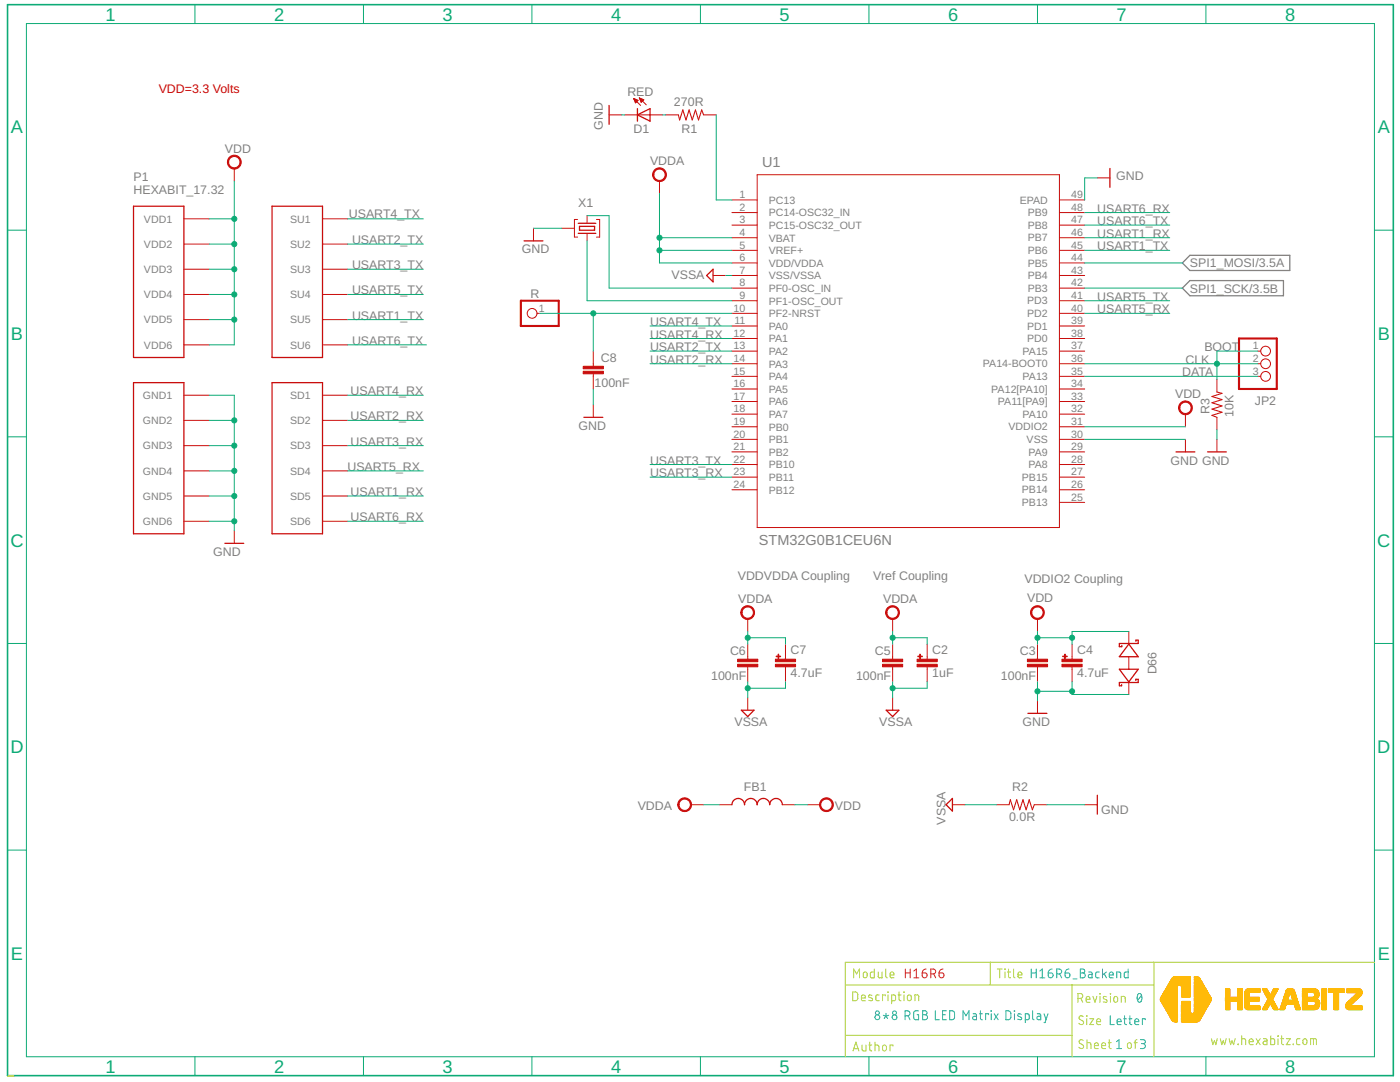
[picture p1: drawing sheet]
<svg xmlns="http://www.w3.org/2000/svg" width="279mm" height="216mm" viewBox="0 0 279 216" stroke-linecap="round" stroke-linejoin="round" font-family="sans-serif">
<defs><g id="words">
<g font-size="3.6" fill="#0dab76">
<text x="21.1" y="4.1">1</text>
<text x="54.7" y="4.1">2</text>
<text x="88.3" y="4.1">3</text>
<text x="122" y="4.1">4</text>
<text x="155.6" y="4.1">5</text>
<text x="189.2" y="4.1">6</text>
<text x="222.8" y="4.1">7</text>
<text x="256.5" y="4.1">8</text>
<text x="2.2" y="26.6">A</text>
<text x="275" y="26.6">A</text>
<text x="2.2" y="67.8">B</text>
<text x="275" y="67.8">B</text>
<text x="2.1" y="109.1">C</text>
<text x="274.9" y="109.1">C</text>
<text x="2.1" y="150.3">D</text>
<text x="274.9" y="150.3">D</text>
<text x="2.2" y="191.5">E</text>
<text x="275" y="191.5">E</text>
<text x="21.1" y="214">1</text>
<text x="54.7" y="214">2</text>
<text x="88.3" y="214">3</text>
<text x="122" y="214">4</text>
<text x="155.6" y="214">5</text>
<text x="189.2" y="214">6</text>
<text x="222.8" y="214">7</text>
<text x="256.5" y="214">8</text>
</g>
<g font-size="2.9" fill="#808080">
<text x="152.1" y="33.4">U1</text>
<text x="151.4" y="108.8">STM32G0B1CEU6N</text>
</g>
<text font-size="2.5" fill="#f00" x="31.7" y="18.5">VDD=3.3 Volts</text>
<g font-size="2.5" fill="#808080">
<text x="125.2" y="19.2">RED</text>
<text x="134.5" y="21.2">270R</text>
<text x="120.3" y="25.9" transform="rotate(-90 120.3 25.9)">GND</text>
<text x="126.5" y="26.4">D1</text>
<text x="136" y="26.5">R1</text>
<text x="44.9" y="30.5">VDD</text>
<text x="129.7" y="33">VDDA</text>
<text x="222.8" y="36">GND</text>
<text x="26.6" y="38.6">HEXABIT_17.32</text>
<text x="26.6" y="36.1">P1</text>
<text x="115.4" y="41.4">X1</text>
<text x="69.6" y="43.5">USART4_TX</text>
<text x="219" y="47.4">USART1_RX</text>
<text x="219" y="44.9">USART6_TX</text>
<text x="219" y="42.4">USART6_RX</text>
<text x="70.2" y="53.7">USART3_TX</text>
<text x="70.2" y="48.7">USART2_TX</text>
<text x="104.1" y="50.6">GND</text>
<text x="219" y="50">USART1_TX</text>
<text x="237.5" y="53.3">SPI1_MOSI/3.5A</text>
<text x="70.2" y="58.8">USART5_TX</text>
<text x="105.8" y="59.4">R</text>
<text x="134" y="55.6">VSSA</text>
<text x="237.5" y="58.4">SPI1_SCK/3.5B</text>
<text x="70.2" y="63.8">USART1_TX</text>
<text x="129.7" y="65">USART4_TX</text>
<text x="219" y="60">USART5_TX</text>
<text x="219" y="62.5">USART5_RX</text>
<text x="70.2" y="68.8">USART6_TX</text>
<text x="129.7" y="70.1">USART2_TX</text>
<text x="129.7" y="67.6">USART4_RX</text>
<text x="240.4" y="70.1">BOOT</text>
<text x="118.7" y="77.2">100nF</text>
<text x="119.9" y="72.2">C8</text>
<text x="129.7" y="72.6">USART2_RX</text>
<text x="236" y="75.1">DATA</text>
<text x="236.6" y="72.6">CLK</text>
<text x="70" y="83.9">USART2_RX</text>
<text x="70" y="78.9">USART4_RX</text>
<text x="234.5" y="79.4">VDD</text>
<text x="241.4" y="82.6" transform="rotate(-90 241.4 82.6)">R3</text>
<text x="246.1" y="83.3" transform="rotate(-90 246.1 83.3)">10K</text>
<text x="250.4" y="80.8">JP2</text>
<text x="70" y="88.9">USART3_RX</text>
<text x="115.4" y="85.8">GND</text>
<text x="69.3" y="93.9">USART5_RX</text>
<text x="129.7" y="92.7">USART3_TX</text>
<text x="129.7" y="95.2">USART3_RX</text>
<text x="233.6" y="92.7">GND GND</text>
<text x="70" y="99">USART1_RX</text>
<text x="70" y="104">USART6_RX</text>
<text x="42.5" y="110.9">GND</text>
<text x="147.2" y="115.7">VDDVDDA Coupling</text>
<text x="174.3" y="115.7">Vref Coupling</text>
<text x="204.4" y="116.4">VDDIO2 Coupling</text>
<text x="147.3" y="120.3">VDDA</text>
<text x="176.2" y="120.3">VDDA</text>
<text x="205" y="120.2">VDD</text>
<text x="145.7" y="130.7">C6</text>
<text x="157.8" y="130.4">C7</text>
<text x="174.6" y="130.7">C5</text>
<text x="186" y="130.4">C2</text>
<text x="203.5" y="130.7">C3</text>
<text x="215" y="130.4">C4</text>
<text x="141.9" y="135.7">100nF</text>
<text x="157.8" y="135.2">4.7uF</text>
<text x="170.8" y="135.7">100nF</text>
<text x="186" y="135.2">1uF</text>
<text x="199.8" y="135.7">100nF</text>
<text x="215" y="135.2">4.7uF</text>
<text x="230.8" y="134.6" transform="rotate(-90 230.8 134.6)">D66</text>
<text x="146.6" y="144.9">VSSA</text>
<text x="175.5" y="144.9">VSSA</text>
<text x="204.1" y="144.9">GND</text>
<text x="127.3" y="161.7">VDDA</text>
<text x="148.5" y="157.9">FB1</text>
<text x="166.6" y="161.7">VDD</text>
<text x="202" y="157.8">R2</text>
<text x="188.7" y="164.5" transform="rotate(-90 188.7 164.5)">VSSA</text>
<text x="201.4" y="163.8">0.0R</text>
<text x="219.8" y="162.3">GND</text>
</g>
<g font-size="2.1" fill="#808080">
<text x="147.6" y="39.5">1</text>
<text x="153.4" y="40.6">PC13</text>
<text x="203.5" y="40.6">EPAD</text>
<text x="213.8" y="39.5">49</text>
<text x="28.7" y="44.4">VDD1</text>
<text x="57.9" y="44.4">SU1</text>
<text x="147.6" y="42.1">2</text>
<text x="147.6" y="44.6">3</text>
<text x="147.6" y="47.1">4</text>
<text x="153.4" y="43.2">PC14-OSC32_IN</text>
<text x="153.4" y="45.7">PC15-OSC32_OUT</text>
<text x="205.1" y="45.7">PB8</text>
<text x="205.1" y="43.2">PB9</text>
<text x="213.8" y="47.1">46</text>
<text x="213.8" y="44.6">47</text>
<text x="213.8" y="42.1">48</text>
<text x="28.7" y="49.4">VDD2</text>
<text x="57.9" y="49.4">SU2</text>
<text x="147.6" y="52.1">6</text>
<text x="147.6" y="49.6">5</text>
<text x="153.4" y="48.2">VBAT</text>
<text x="153.4" y="53.2">VDD/VDDA</text>
<text x="153.4" y="50.7">VREF+</text>
<text x="205.1" y="53.2">PB5</text>
<text x="205.1" y="50.7">PB6</text>
<text x="205.1" y="48.2">PB7</text>
<text x="213.8" y="52.1">44</text>
<text x="213.8" y="49.6">45</text>
<text x="28.7" y="54.5">VDD3</text>
<text x="28.7" y="59.5">VDD4</text>
<text x="57.9" y="54.5">SU3</text>
<text x="57.9" y="59.5">SU4</text>
<text x="147.6" y="57.1">8</text>
<text x="147.6" y="59.7">9</text>
<text x="147.6" y="54.6">7</text>
<text x="153.4" y="58.2">PF0-OSC_IN</text>
<text x="153.4" y="55.7">VSS/VSSA</text>
<text x="205.1" y="58.2">PB3</text>
<text x="205.1" y="55.7">PB4</text>
<text x="213.8" y="57.1">42</text>
<text x="213.8" y="54.6">43</text>
<text x="213.8" y="59.7">41</text>
<text x="28.7" y="64.5">VDD5</text>
<text x="57.9" y="64.5">SU5</text>
<text x="107.5" y="62.2">1</text>
<text x="146.4" y="62.2">10</text>
<text x="146.6" y="64.7">11</text>
<text x="153.4" y="65.8">PA0</text>
<text x="153.4" y="60.8">PF1-OSC_OUT</text>
<text x="153.4" y="63.3">PF2-NRST</text>
<text x="205" y="65.8">PD1</text>
<text x="205" y="63.3">PD2</text>
<text x="205" y="60.8">PD3</text>
<text x="213.8" y="64.7">39</text>
<text x="213.8" y="62.2">40</text>
<text x="28.7" y="69.6">VDD6</text>
<text x="57.9" y="69.6">SU6</text>
<text x="146.4" y="67.2">12</text>
<text x="146.4" y="69.7">13</text>
<text x="153.4" y="68.3">PA1</text>
<text x="153.4" y="70.8">PA2</text>
<text x="204.1" y="70.8">PA15</text>
<text x="205" y="68.3">PD0</text>
<text x="213.8" y="69.7">37</text>
<text x="213.8" y="67.2">38</text>
<text x="250.1" y="69.7">1</text>
<text x="146.4" y="72.2">14</text>
<text x="146.4" y="74.7">15</text>
<text x="146.4" y="77.3">16</text>
<text x="153.4" y="73.3">PA3</text>
<text x="153.4" y="75.8">PA4</text>
<text x="196.2" y="73.3">PA14-BOOT0</text>
<text x="204.1" y="75.8">PA13</text>
<text x="213.8" y="77.3">34</text>
<text x="213.8" y="74.7">35</text>
<text x="213.8" y="72.2">36</text>
<text x="250.1" y="72.2">2</text>
<text x="250.1" y="74.7">3</text>
<text x="28.5" y="79.6">GND1</text>
<text x="57.9" y="79.6">SD1</text>
<text x="146.4" y="79.8">17</text>
<text x="146.4" y="82.3">18</text>
<text x="153.4" y="78.4">PA5</text>
<text x="153.4" y="80.9">PA6</text>
<text x="153.4" y="83.4">PA7</text>
<text x="197.8" y="78.4">PA12[PA10]</text>
<text x="199.2" y="80.9">PA11[PA9]</text>
<text x="204.1" y="83.4">PA10</text>
<text x="213.8" y="82.3">32</text>
<text x="213.8" y="79.8">33</text>
<text x="28.5" y="84.6">GND2</text>
<text x="28.5" y="89.7">GND3</text>
<text x="57.9" y="84.6">SD2</text>
<text x="57.9" y="89.7">SD3</text>
<text x="146.4" y="84.8">19</text>
<text x="146.4" y="87.3">20</text>
<text x="146.4" y="89.8">21</text>
<text x="153.4" y="85.9">PB0</text>
<text x="153.4" y="88.4">PB1</text>
<text x="201.2" y="85.9">VDDIO2</text>
<text x="204.9" y="88.4">VSS</text>
<text x="213.8" y="89.8">29</text>
<text x="213.8" y="84.8">31</text>
<text x="213.8" y="87.3">30</text>
<text x="28.5" y="94.7">GND4</text>
<text x="57.9" y="94.7">SD4</text>
<text x="146.4" y="92.3">22</text>
<text x="146.4" y="94.9">23</text>
<text x="153.4" y="90.9">PB2</text>
<text x="153.4" y="93.4">PB10</text>
<text x="153.4" y="96">PB11</text>
<text x="203.9" y="96">PB15</text>
<text x="205.3" y="93.4">PA8</text>
<text x="205.3" y="90.9">PA9</text>
<text x="213.8" y="92.3">28</text>
<text x="213.8" y="94.9">27</text>
<text x="28.5" y="99.7">GND5</text>
<text x="57.9" y="99.7">SD5</text>
<text x="146.4" y="97.4">24</text>
<text x="153.4" y="98.5">PB12</text>
<text x="203.9" y="101">PB13</text>
<text x="203.9" y="98.5">PB14</text>
<text x="213.8" y="99.9">25</text>
<text x="213.8" y="97.4">26</text>
<text x="28.5" y="104.8">GND6</text>
<text x="57.9" y="104.8">SD6</text>
</g>
</g></defs>
<path d="M236 57.5l1.5-1.5h18.6v3h-18.6zM237.5 50.9h19.9v3.1h-19.9l-1.5-1.5z" fill="none" stroke="#808080" stroke-width=".25"/>
<g fill="none" stroke="#c90d0c" stroke-width=".25">
<path d="M121.6 21v3.8M127.2 22.9l2.5-1.2v2.5zM127.2 21.7v2.5M221.5 33.6v3.8M26.6 41.1h10.1v30.2h-10.1zM54.3 41.1h10.1v30.2h-10.1zM104.6 48.1h3.8M115.4 46.6h3.5M115.4 44.6h3.5M115.7 45.2h3v.7h-3zM141 55l1.3-1.3v2.5zM26.6 76.3h10.1v30.2h-10.1z"/>
<path d="M54.3 76.3h10.1v30.2h-10.1zM116.5 83.3h3.8M234.7 90.2h3.8M241 90.2h3.8M44.9 108.4h3.7M223.4 133.5h3.8l-1.9 2.6zM223.8 136.6v.2h-.4M225.3 128.5l1.9 2.5h-3.8zM226.7 135.8v-.2h.5v.6h-3.8v.6M227.2 127.8v.6h-3.8v.6h.5v-.2M227.2 127.7h-.5v.3M148 141.7h2.5l-1.3 1.3z"/>
<path d="M176.9 141.7h2.5l-1.3 1.3zM205.1 142.3h3.8M219 158.7v3.8M146.1 160.6a1.26 1.26 0 0 1 1.2-1.3 1.26 1.26 0 0 1 1.3 1.3 1.26 1.26 0 0 1 1.2-1.3 1.26 1.26 0 0 1 1.3 1.3 1.25 1.25 0 0 1 1.3-1.3 1.25 1.25 0 0 1 1.2 1.3 1.26 1.26 0 0 1 1.3-1.3 1.26 1.26 0 0 1 1.2 1.3M188.8 160.6l1.3-1.3v2.5z"/>
</g>
<g fill="none" stroke="#c90d0c" stroke-width=".2">
<path d="M126.5 19.7l1.3 1.3M126.5 19.7l.8 .3-.5 .5zM126.5 19.8h.2M126.6 19.9h.4M127.6 19.5l1.4 1.4M127.6 19.5l.9 .4M127.6 19.5l.4 .9M127.6 19.5h.1M127.7 19.7h.2M127.7 19.8h.5M127.7 19.9h.8M128.5 19.9l-.5 .5"/>
<path d="M46.8 33.6v2.5M121.6 22.9h2.5M124.7 22.9h7.5M126.6 20h.7M126.7 20.1h.5M126.7 20.3h.4M126.8 20.4h.2M126.8 20.5h.1M127.8 20h.6M127.8 20.1h.4M127.9 20.3h.2M128 20.4h.1"/>
<path d="M131.6 36.1v2.5M132.9 22.9h2.5M140.4 22.9h2.5M146.1 39.9h5M151.1 34.9h60.3v70.4h-60.3zM211.4 39.9h5.1M219 35.5h2.5M36.7 43.7h5M36.7 48.7h5M36.7 53.7h5M36.7 58.8h5M64.4 43.7h5"/>
<path d="M64.4 48.7h5M64.4 53.7h5M64.4 58.8h5M106.5 45.6v2.5M112.1 45.6h2.5M115.3 43.8h-.7v3.5h.7M117.2 43v1.6M117.2 46.6v1.5M119 43.8h.7v3.5h-.7M142.3 55h2.5M146.1 57.5h5M146.1 55h5"/>
<path d="M146.1 52.5h5M146.1 50h5M146.1 47.4h5M146.1 44.9h5M146.1 42.4h5M211.4 57.5h5.1M211.4 55h5.1M211.4 52.5h5.1M211.4 50h5.1M211.4 47.4h5.1M211.4 44.9h5.1M211.4 42.4h5.1"/>
<path d="M36.7 63.8h5M36.7 68.8h5M36.7 78.9h5M64.4 63.8h5M64.4 68.8h5M64.4 78.9h5M107.2 62.5h.5M118.4 70.1v3M118.4 74.6v3M146.1 65h5M146.1 67.5h5M146.1 70.1h5"/>
<path d="M146.1 72.6h5M146.1 75.1h5M146.1 77.6h5M146.1 62.5h5M146.1 60h5M211.4 65h5.1M211.4 67.5h5.1M211.4 70.1h5.1M211.4 72.6h5.1M211.4 75.1h5.1M211.4 77.6h5.1M211.4 62.5h5.1"/>
<path d="M211.4 60h5.1M242.9 75.7v2.5M251 70.1h.6M251 72.6h.6M251 75.1h.6M36.7 83.9h5M36.7 88.9h5M36.7 94h5M36.7 99h5M64.4 83.9h5M64.4 88.9h5M64.4 94h5"/>
<path d="M64.4 99h5M118.4 80.8v2.5M146.1 80.1h5M146.1 82.6h5M146.1 92.7h5M146.1 90.2h5M146.1 85.2h5M146.1 87.7h5M146.1 95.2h5M146.1 97.7h5M211.4 80.1h5.1M211.4 82.6h5.1"/>
<path d="M211.4 92.7h5.1M211.4 90.2h5.1M211.4 85.2h5.1M211.4 87.7h5.1M211.4 95.2h5.1M211.4 97.7h5.1M236.6 82.6v2.6M236.6 87.7v2.5M242.9 83.3v2.5M242.9 87.7v2.5M36.7 104h5M46.8 105.9v2.5"/>
<path d="M64.4 104h5M211.4 100.2h5.1M149.2 123.5v2.5M149.2 128.5v3M149.2 133.1v3M149.2 139.2v2.5M156.8 128.5v3M156.8 133.1v3M178.1 123.5v2.5M178.1 128.5v3M178.1 133.1v3M178.1 139.2v2.5"/>
<path d="M185 128.5v3M185 133.1v3M207.1 123.5v2.5M207.1 128.5v3M207.1 133.1v3M207.1 139.8v2.5M214 128.5v3M214 133.1v3M225.3 126v2.5M225.3 131v2.5M225.3 136.1v2.5M137.9 160.6h2.5"/>
<path d="M143.6 160.6h2.5M156.1 160.6h2.5M161.2 160.6h2.5M190.1 160.6h2.5M198.9 160.6h2.5M206.4 160.6h2.5M216.5 160.6h2.5"/>
<circle cx="106.2" cy="62.5" r=".97"/>
<circle cx="252.6" cy="72.6" r=".97"/>
<circle cx="252.6" cy="70.1" r=".97"/>
<circle cx="252.6" cy="75.1" r=".97"/>
</g>
<path d="M135.4 22.9l.2 1 .7-2 .6 2 .6-2 .7 2 .6-2 .6 2 .6-2 .4 1M242.9 78.2l1 .3-2 .6 2 .6-2 .7 2 .6-2 .6 2 .7-2 .6 1 .4M201.4 160.6l.2-1 .7 2 .6-2 .6 2 .7-2 .6 2 .6-2 .6 2 .4-1" fill="none" stroke="#c90d0c" stroke-width=".21"/>
<g fill="#c90d0c" stroke="#c90d0c" stroke-width=".2">
<path d="M163.9 159.6a1.38 1.38 0 0 1 2.2 .2 1.38 1.38 0 0 1-.8 2.1 1.38 1.38 0 0 1-1.7-1.3h.2a1.14 1.14 0 0 1 1.6-1.1 1.14 1.14 0 0 1 .3 1.9 1.14 1.14 0 0 1-1.9-.5v-.3h-.2z" fill-rule="evenodd"/>
<path d="M45.7 31.4a1.39 1.39 0 0 1 2.2 .2 1.39 1.39 0 0 1-.8 2.1 1.39 1.39 0 0 1-1.7-1.4h.2a1.13 1.13 0 0 1 1.7-.9 1.13 1.13 0 0 1 .1 1.9 1.13 1.13 0 0 1-1.7-.7l-.1-.3h-.2z" fill-rule="evenodd"/>
<path d="M235.6 80.4a1.38 1.38 0 0 1 2.2 .3 1.38 1.38 0 0 1-.8 2 1.38 1.38 0 0 1-1.8-1.3h.3a1.13 1.13 0 0 1 1.5-1.1 1.13 1.13 0 0 1 .3 1.9 1.13 1.13 0 0 1-1.8-.5v-.3h-.3z" fill-rule="evenodd"/>
<path d="M206 121.3a1.38 1.38 0 0 1 2.2 .2 1.38 1.38 0 0 1-.8 2.1 1.38 1.38 0 0 1-1.7-1.4h.2a1.14 1.14 0 0 1 1.6-1 1.14 1.14 0 0 1 .3 1.9 1.14 1.14 0 0 1-1.8-.6l-.1-.3h-.2z" fill-rule="evenodd"/>
<path d="M148.2 121.3a1.38 1.38 0 0 1 2.2 .2 1.38 1.38 0 0 1-.8 2.1 1.38 1.38 0 0 1-1.8-1.4h.3a1.14 1.14 0 0 1 1.6-1 1.14 1.14 0 0 1 .3 1.9 1.14 1.14 0 0 1-1.9-.6v-.3h-.3z" fill-rule="evenodd"/>
<path d="M177.1 121.3a1.38 1.38 0 0 1 2.2 .2 1.38 1.38 0 0 1-.8 2.1 1.38 1.38 0 0 1-1.8-1.4h.3a1.14 1.14 0 0 1 1.6-1 1.14 1.14 0 0 1 .3 1.9 1.14 1.14 0 0 1-1.9-.6v-.3h-.3z" fill-rule="evenodd"/>
<path d="M135.6 159.6a1.38 1.38 0 0 1 2.2 .3 1.38 1.38 0 0 1-.8 2 1.38 1.38 0 0 1-1.7-1.3h.2a1.14 1.14 0 0 1 1.6-1.1 1.14 1.14 0 0 1 .3 1.9 1.14 1.14 0 0 1-1.8-.5l-.1-.3h-.2z" fill-rule="evenodd"/>
<path d="M130.6 33.9a1.38 1.38 0 0 1 2.2 .2 1.38 1.38 0 0 1-.8 2.1 1.38 1.38 0 0 1-1.8-1.3h.3a1.13 1.13 0 0 1 1.7-1 1.13 1.13 0 0 1 .1 1.9 1.13 1.13 0 0 1-1.8-.6v-.3h-.3z" fill-rule="evenodd"/>
</g>
<path d="M103.9 60h7.6v5h-7.6zM247.3 67.5h7.5v10.1h-7.5z" fill="none" stroke="#c90d0c" stroke-width=".42"/>
<g fill="#c90d0c" stroke="#c90d0c" stroke-width=".2">
<path d="M116.4 74.1h4v.5h-4z"/>
<path d="M116.4 73.1h4v.5h-4z"/>
<path d="M147.2 132.5h4v.6h-4z"/>
<path d="M147.2 131.5h4v.5h-4z"/>
<path d="M176.1 132.5h4v.6h-4z"/>
<path d="M176.1 131.5h4v.5h-4z"/>
<path d="M205 132.5h4.1v.6h-4.1z"/>
<path d="M205 131.5h4.1v.5h-4.1z"/>
<path d="M154.7 132.5h4.1v.6h-4.1z"/>
<path d="M154.7 131.5h4.1v.5h-4.1z"/>
<path d="M154.9 130.9h.9v.1h-.9z"/>
<path d="M155.3 130.5h.1v.9h-.1z"/>
<path d="M183 132.5h4v.6h-4z"/>
<path d="M183 131.5h4v.5h-4z"/>
<path d="M183.2 130.9h.9v.1h-.9z"/>
<path d="M183.6 130.5h.1v.9h-.1z"/>
<path d="M211.9 132.5h4.1v.6h-4.1z"/>
<path d="M211.9 131.5h4.1v.5h-4.1z"/>
<path d="M212.1 130.9h.9v.1h-.9z"/>
<path d="M212.5 130.5h.1v.9h-.1z"/>
</g>
<path d="M1.5 .9h276.6v213.7h-276.6z" fill="none" stroke="#0dab76" stroke-width=".32"/>
<g fill="none" stroke="#0dab76" stroke-width=".2">
<path d="M5.3 4.7h269v206.2h-269zM38.9 .9v3.8M72.5 .9v3.8M106.2 .9v3.8M139.8 .9v3.8M173.4 .9v3.8M207.1 .9v3.8M240.7 .9v3.8M46.8 36.1v32.7h-5.1M124.1 22.9h.6M131.6 38.6v13.9h14.5M132.2 22.9h.7"/>
<path d="M142.9 22.9v17h3.2M219 35.5h-2.5v4.4M1.5 45.9h3.8M41.7 58.8h5.1M41.7 53.7h5.1M41.7 48.7h5.1M41.7 43.7h5.1M69.4 58.8h15.1M69.4 53.7h15.1M69.4 48.7h15.1M69.4 43.7h15.1M106.5 45.6h5.6"/>
<path d="M117.2 48.1v11.9h28.9M117.2 43h4.4v14.5h24.5M131.6 50h14.5M131.6 47.4h14.5M144.8 55h1.3M216.5 50h16.9M216.5 47.4h16.9M216.5 52.5h19.5M216.5 44.9h16.9M216.5 42.4h16.9M216.5 57.5h19.5M274.3 45.9h3.8"/>
<path d="M41.7 78.9h5.1v27M41.7 63.8h5.1M69.4 63.8h15.1M69.4 68.8h15.7M69.4 78.9h15.1M107.7 62.5h38.4M118.4 62.5v7.6M118.4 77.6v3.2M129.7 70.1h16.4M129.7 72.6h16.4M129.7 65h16.4M129.7 67.5h16.4"/>
<path d="M216.5 60h16.9M216.5 62.5h16.9M216.5 72.6h34.5M216.5 75.1h34.5M251 70.1h-8.1v5.6M1.5 87.2h3.8M41.7 83.9h5.1M41.7 88.9h5.1M41.7 94h5.1M41.7 99h5.1M69.4 83.9h15.1M69.4 88.9h15.1"/>
<path d="M69.4 94h15.1M69.4 99h15.1M129.7 92.7h16.4M129.7 95.2h16.4M216.5 85.2h20.1M216.5 87.7h20.1M242.9 85.8v1.9M274.3 87.2h3.8M41.7 104h5.1M69.4 104h15.1M1.5 128.4h3.8M149.2 127.3h7.6v1.2"/>
<path d="M149.2 126v2.5M149.2 136.1v3.1M156.8 136.1v1.2h-7.6M178.1 127.3h6.9v1.2M178.1 126v2.5M178.1 136.1v3.1M185 136.1v1.2h-6.9M207.1 126v2.5M207.1 136.1v3.7M207.1 127.3h6.9M207.1 137.9h6.9M214 136.1v2.5h11.3"/>
<path d="M225.3 126h-11.3v2.5M274.3 128.4h3.8M1.5 169.6h3.8M140.4 160.6h3.2M158.6 160.6h2.6M192.6 160.6h6.3M208.9 160.6h7.6M274.3 169.6h3.8M38.9 210.9v3.7M72.5 210.9v3.7M106.2 210.9v3.7M139.8 210.9v3.7"/>
<path d="M173.4 210.9v3.7M207.1 210.9v3.7M240.7 210.9v3.7"/>
</g>
<g fill="#0dab76" stroke="#0dab76" stroke-width=".2">
<circle cx="46.8" cy="58.8" r=".51"/>
<circle cx="46.8" cy="53.7" r=".51"/>
<circle cx="46.8" cy="48.7" r=".51"/>
<circle cx="46.8" cy="43.7" r=".51"/>
<circle cx="46.8" cy="63.8" r=".51"/>
<circle cx="207.1" cy="127.3" r=".51"/>
<circle cx="214" cy="127.3" r=".51"/>
<circle cx="207.1" cy="137.9" r=".51"/>
<circle cx="214" cy="137.9" r=".51"/>
<circle cx="46.8" cy="83.9" r=".51"/>
<circle cx="46.8" cy="88.9" r=".51"/>
<circle cx="46.8" cy="94" r=".51"/>
<circle cx="46.8" cy="99" r=".51"/>
<circle cx="46.8" cy="104" r=".51"/>
<circle cx="131.6" cy="50" r=".51"/>
<circle cx="131.6" cy="47.4" r=".51"/>
<circle cx="149.2" cy="127.3" r=".51"/>
<circle cx="178.1" cy="127.3" r=".51"/>
<circle cx="149.2" cy="137.3" r=".51"/>
<circle cx="178.1" cy="137.3" r=".51"/>
<circle cx="242.9" cy="72.6" r=".51"/>
<circle cx="118.4" cy="62.5" r=".51"/>
</g>
<g fill="#ffba08" stroke="#ffba08" stroke-width=".2">
<path d="M234.4 203.9h.6z"/>
<path d="M235.8 203.9h3.2z"/>
<path d="M234.2 203.8l.8 .1z"/>
<path d="M235.8 203.8l3.3 .1z"/>
<path d="M234.1 203.8h.8z"/>
<path d="M235.8 203.8h3.4z"/>
<path d="M234.1 203.8h.9z"/>
<path d="M234 203.7l1 .1z"/>
<path d="M235.8 203.7l3.5 .1z"/>
<path d="M234 203.7l.9 .1z"/>
<path d="M234 203.7h1z"/>
<path d="M235.8 203.7h3.5z"/>
<path d="M234 203.6l1 .1z"/>
<path d="M235.8 203.6l3.6 .1z"/>
<path d="M233.9 203.6h1.1z"/>
<path d="M235.8 203.6h3.6z"/>
<path d="M233.9 203.6h1z"/>
<path d="M233.9 203.5l1 .1z"/>
<path d="M235.8 203.5l3.6 .1z"/>
<path d="M233.8 203.5l1.1 .1z"/>
<path d="M235.8 203.5l3.7 .1z"/>
<path d="M233.8 203.5h1.1z"/>
<path d="M235.8 203.5h3.7z"/>
<path d="M233.8 203.4l1.1 .1z"/>
<path d="M235.8 203.4l3.7 .1z"/>
<path d="M233.8 203.4l1.2 .1z"/>
<path d="M233.8 203.4h1.2z"/>
<path d="M235.8 203.4h3.7z"/>
<path d="M233.7 203.3l1.3 .1z"/>
<path d="M235.8 203.3l3.8 .1z"/>
<path d="M233.7 203.3h1.3z"/>
<path d="M235.8 203.3h3.8z"/>
<path d="M233.7 203.3h1.2z"/>
<path d="M233.7 203.2l1.2 .1z"/>
<path d="M235.8 203.2l3.8 .1z"/>
<path d="M233.7 203.2l1.3 .1z"/>
<path d="M233.7 203.2h1.3z"/>
<path d="M235.8 203.2h3.9z"/>
<path d="M233.6 203.1l1.4 .1z"/>
<path d="M235.8 203.1l3.9 .1z"/>
<path d="M233.6 203.1h1.4z"/>
<path d="M235.8 203.1h3.9z"/>
<path d="M233.6 203.1h1.3z"/>
<path d="M233.6 203l1.3 .1z"/>
<path d="M235.8 203l3.9 .1z"/>
<path d="M233.6 203h1.4z"/>
<path d="M235.8 203h4z"/>
<path d="M233.6 202.9l1.4 .1z"/>
<path d="M235.8 202.9l4 .1z"/>
<path d="M233.5 202.9l1.5 .1z"/>
<path d="M233.5 202.9h1.5z"/>
<path d="M235.8 202.9h4z"/>
<path d="M233.5 202.8l1.5 .1z"/>
<path d="M235.8 202.8l4.1 .1z"/>
<path d="M233.4 202.8h1.6z"/>
<path d="M235.8 202.8h4.1z"/>
<path d="M233.4 202.7l1.6 .1z"/>
<path d="M235.8 202.7l4.1 .1z"/>
<path d="M233.4 202.7h1.6z"/>
<path d="M235.8 202.7h4.1z"/>
<path d="M233.4 202.6l1.6 .1z"/>
<path d="M235.8 202.6l4.2 .1z"/>
<path d="M233.3 202.6h1.7z"/>
<path d="M235.8 202.6h4.2z"/>
<path d="M233.3 202.5l1.7 .1z"/>
<path d="M235.8 202.5l4.2 .1z"/>
<path d="M233.3 202.5h1.7z"/>
<path d="M235.8 202.5h4.3z"/>
<path d="M233.2 202.4l1.8 .1z"/>
<path d="M235.8 202.4l4.3 .1z"/>
<path d="M233.2 202.4h1.8z"/>
<path d="M235.8 202.4h4.3z"/>
<path d="M233.2 202.3l1.8 .1z"/>
<path d="M235.8 202.3l4.3 .1z"/>
<path d="M233.2 202.3h1.8z"/>
<path d="M235.8 202.3h4.4z"/>
<path d="M233.1 202.3h1.8z"/>
<path d="M233.1 202.2l1.8 .1z"/>
<path d="M235.8 202.2l4.4 .1z"/>
<path d="M233.1 202.2h1.9z"/>
<path d="M235.8 202.2h2z"/>
<path d="M238.1 202.2h2.1z"/>
<path d="M238.1 202.2h2.2z"/>
<path d="M233.1 202.1l1.9 .1z"/>
<path d="M235.8 202.1l1.9 .1z"/>
<path d="M238.2 202.1l2 .1z"/>
<path d="M233.1 202.1h1.9z"/>
<path d="M235.8 202.1h1.9z"/>
<path d="M238.2 202.1h2.1z"/>
<path d="M233 202.1h2z"/>
<path d="M235.8 202.1h1.8z"/>
<path d="M233 202l2 .1z"/>
<path d="M235.8 202l1.8 .1z"/>
<path d="M238.3 202l2 .1z"/>
<path d="M233 202l1.9 .1z"/>
<path d="M233 202h1.9z"/>
<path d="M235.8 202h1.8z"/>
<path d="M238.3 202h2.1z"/>
<path d="M233 201.9l2 .1z"/>
<path d="M235.8 201.9l1.8 .1z"/>
<path d="M238.3 201.9l2.1 .1z"/>
<path d="M232.9 201.9l2.1 .1z"/>
<path d="M238.4 201.9l2 .1z"/>
<path d="M232.9 201.9h2.1z"/>
<path d="M235.8 201.9h1.8z"/>
<path d="M238.4 201.9h2z"/>
<path d="M232.9 201.8l2.1 .1z"/>
<path d="M235.8 201.8l1.7 .1z"/>
<path d="M238.4 201.8l2 .1z"/>
<path d="M232.9 201.8h2z"/>
<path d="M235.8 201.8h1.7z"/>
<path d="M238.4 201.8h2z"/>
<path d="M238.4 201.8h2.1z"/>
<path d="M232.9 201.7l2.1 .1z"/>
<path d="M235.8 201.7l1.7 .1z"/>
<path d="M238.4 201.7l2.1 .1z"/>
<path d="M232.8 201.7l2.2 .1z"/>
<path d="M232.8 201.7h2.2z"/>
<path d="M235.8 201.7h1.7z"/>
<path d="M238.4 201.7h2.1z"/>
<path d="M232.8 201.6l2.2 .1z"/>
<path d="M235.8 201.6l1.7 .1z"/>
<path d="M238.4 201.6l2.2 .1z"/>
<path d="M232.7 201.6h2.3z"/>
<path d="M235.8 201.6h1.7z"/>
<path d="M238.4 201.6h2.2z"/>
<path d="M232.7 201.5l2.3 .1z"/>
<path d="M235.8 201.5l1.7 .1z"/>
<path d="M238.4 201.5l2.2 .1z"/>
<path d="M232.7 201.5h2.3z"/>
<path d="M235.8 201.5h1.7z"/>
<path d="M238.4 201.5h2.2z"/>
<path d="M232.7 201.5h2.2z"/>
<path d="M232.7 201.4l2.3 .1z"/>
<path d="M235.8 201.4l1.7 .1z"/>
<path d="M238.4 201.4l2.2 .1z"/>
<path d="M244.6 201.4l.8 .1z"/>
<path d="M247.1 201.4l.8 .1z"/>
<path d="M248.9 201.4l2.5 .1z"/>
<path d="M252 201.4l.8 .1z"/>
<path d="M254.3 201.4l.8 .1z"/>
<path d="M255.4 201.4l.9 .1z"/>
<path d="M258.6 201.4l.9 .1z"/>
<path d="M259.9 201.4l2.5 .1z"/>
<path d="M263.8 201.4l.9 .1z"/>
<path d="M266.3 201.4l.8 .1z"/>
<path d="M269.2 201.4l2.6 .1z"/>
<path d="M247 201.4l.9 .1z"/>
<path d="M248.8 201.4l2.7 .1z"/>
<path d="M254.2 201.4l.9 .1z"/>
<path d="M259.9 201.4l2.7 .1z"/>
<path d="M266.2 201.4l.9 .1z"/>
<path d="M269 201.4l2.8 .1z"/>
<path d="M232.6 201.4h2.4z"/>
<path d="M235.8 201.4h1.7z"/>
<path d="M238.4 201.4h2.3z"/>
<path d="M244.6 201.4h.8z"/>
<path d="M247 201.4h.9z"/>
<path d="M248.8 201.4h2.7z"/>
<path d="M252 201.4h.9z"/>
<path d="M254.2 201.4h.9z"/>
<path d="M255.5 201.4h.9z"/>
<path d="M258.6 201.4h.9z"/>
<path d="M259.9 201.4h2.8z"/>
<path d="M263.8 201.4h.9z"/>
<path d="M266.2 201.4h.9z"/>
<path d="M268.9 201.4h2.9z"/>
<path d="M248.7 201.4h2.8z"/>
<path d="M252 201.4h.8z"/>
<path d="M254.1 201.4h.9z"/>
<path d="M255.5 201.4h.8z"/>
<path d="M232.6 201.3l2.4 .1z"/>
<path d="M235.8 201.3l1.7 .1z"/>
<path d="M238.4 201.3l2.3 .1z"/>
<path d="M244.6 201.3l.8 .1z"/>
<path d="M247 201.3l.9 .1z"/>
<path d="M248.7 201.3l2.8 .1z"/>
<path d="M252 201.3l.9 .1z"/>
<path d="M254.1 201.3l.9 .1z"/>
<path d="M255.5 201.3l.9 .1z"/>
<path d="M258.6 201.3l.9 .1z"/>
<path d="M259.9 201.3l2.9 .1z"/>
<path d="M263.8 201.3l.9 .1z"/>
<path d="M266.2 201.3l.9 .1z"/>
<path d="M268.9 201.3l2.9 .1z"/>
<path d="M232.6 201.3h2.3z"/>
<path d="M235.8 201.3h1.7z"/>
<path d="M238.4 201.3h2.3z"/>
<path d="M244.6 201.3h.8z"/>
<path d="M247 201.3h.9z"/>
<path d="M248.7 201.3h2.8z"/>
<path d="M252 201.3h.9z"/>
<path d="M254.1 201.3h.9z"/>
<path d="M255.5 201.3h.9z"/>
<path d="M258.6 201.3h.9z"/>
<path d="M259.9 201.3h3z"/>
<path d="M263.8 201.3h.9z"/>
<path d="M266.2 201.3h.9z"/>
<path d="M268.8 201.3h3z"/>
<path d="M248.6 201.3h2.9z"/>
<path d="M232.6 201.2l2.4 .1z"/>
<path d="M235.8 201.2l1.7 .1z"/>
<path d="M238.4 201.2l2.4 .1z"/>
<path d="M244.6 201.2l.8 .1z"/>
<path d="M247 201.2l.9 .1z"/>
<path d="M248.6 201.2l2.9 .1z"/>
<path d="M252 201.2l.9 .1z"/>
<path d="M254.1 201.2l.9 .1z"/>
<path d="M255.5 201.2l.9 .1z"/>
<path d="M258.6 201.2l.9 .1z"/>
<path d="M259.9 201.2l3.1 .1z"/>
<path d="M263.8 201.2l.9 .1z"/>
<path d="M266.2 201.2l.9 .1z"/>
<path d="M268.7 201.2l3.1 .1z"/>
<path d="M232.6 201.2h2.4z"/>
<path d="M235.8 201.2h1.7z"/>
<path d="M238.4 201.2h2.4z"/>
<path d="M244.6 201.2h.8z"/>
<path d="M247 201.2h.9z"/>
<path d="M248.6 201.2h2.9z"/>
<path d="M252.1 201.2h.9z"/>
<path d="M254 201.2h.9z"/>
<path d="M255.5 201.2h.9z"/>
<path d="M258.6 201.2h.8z"/>
<path d="M259.9 201.2h3.1z"/>
<path d="M263.8 201.2h.9z"/>
<path d="M266.2 201.2h.9z"/>
<path d="M268.7 201.2h3.1z"/>
<path d="M232.5 201.1l2.5 .1z"/>
<path d="M235.8 201.1l1.7 .1z"/>
<path d="M238.4 201.1l2.4 .1z"/>
<path d="M244.6 201.1l.8 .1z"/>
<path d="M247 201.1l.9 .1z"/>
<path d="M248.5 201.1l3 .1z"/>
<path d="M252.1 201.1l.9 .1z"/>
<path d="M254 201.1l.9 .1z"/>
<path d="M255.5 201.1l1 .1z"/>
<path d="M258.6 201.1l.8 .1z"/>
<path d="M259.9 201.1l3.1 .1z"/>
<path d="M263.8 201.1l.9 .1z"/>
<path d="M266.2 201.1l.9 .1z"/>
<path d="M268.7 201.1l3.1 .1z"/>
<path d="M254 201.1l1 .1z"/>
<path d="M258.5 201.1l1 .1z"/>
<path d="M259.9 201.1l3.2 .1z"/>
<path d="M232.5 201.1h2.5z"/>
<path d="M235.8 201.1h1.7z"/>
<path d="M238.4 201.1h2.5z"/>
<path d="M244.6 201.1h.8z"/>
<path d="M247 201.1h.9z"/>
<path d="M248.5 201.1h3z"/>
<path d="M252.1 201.1h.9z"/>
<path d="M254 201.1h.9z"/>
<path d="M255.5 201.1h1z"/>
<path d="M258.5 201.1h.9z"/>
<path d="M259.9 201.1h3.2z"/>
<path d="M263.8 201.1h.9z"/>
<path d="M266.2 201.1h.9z"/>
<path d="M268.6 201.1h3.2z"/>
<path d="M232.5 201.1h2.4z"/>
<path d="M232.5 201l2.4 .1z"/>
<path d="M235.8 201l1.7 .1z"/>
<path d="M238.4 201l2.5 .1z"/>
<path d="M244.6 201l.8 .1z"/>
<path d="M247 201l.9 .1z"/>
<path d="M248.5 201l3 .1z"/>
<path d="M252.2 201l.8 .1z"/>
<path d="M254 201l.9 .1z"/>
<path d="M255.6 201l.9 .1z"/>
<path d="M258.5 201l.9 .1z"/>
<path d="M259.9 201l3.2 .1z"/>
<path d="M263.8 201l.9 .1z"/>
<path d="M266.2 201l.9 .1z"/>
<path d="M268.6 201l3.2 .1z"/>
<path d="M232.4 201h2.6z"/>
<path d="M235.8 201h1.7z"/>
<path d="M238.4 201h2.5z"/>
<path d="M244.6 201h.8z"/>
<path d="M247 201h.9z"/>
<path d="M248.5 201h3z"/>
<path d="M252.2 201h.8z"/>
<path d="M254 201h.9z"/>
<path d="M255.6 201h.9z"/>
<path d="M258.5 201h.9z"/>
<path d="M259.9 201h3.3z"/>
<path d="M263.8 201h.9z"/>
<path d="M266.2 201h.9z"/>
<path d="M268.6 201h3.2z"/>
<path d="M248.4 201h3.1z"/>
<path d="M252.2 201h.9z"/>
<path d="M254 201h.8z"/>
<path d="M232.4 200.9l2.6 .1z"/>
<path d="M235.8 200.9l1.7 .1z"/>
<path d="M238.4 200.9l2.5 .1z"/>
<path d="M244.6 200.9l.8 .1z"/>
<path d="M247 200.9l.9 .1z"/>
<path d="M248.4 200.9l3.1 .1z"/>
<path d="M252.2 200.9l.9 .1z"/>
<path d="M253.9 200.9l.9 .1z"/>
<path d="M255.6 200.9l.9 .1z"/>
<path d="M258.5 200.9l.9 .1z"/>
<path d="M259.9 200.9l3.3 .1z"/>
<path d="M263.8 200.9l.9 .1z"/>
<path d="M266.2 200.9l.9 .1z"/>
<path d="M268.6 200.9l3.2 .1z"/>
<path d="M232.3 200.9h2.7z"/>
<path d="M235.8 200.9h1.7z"/>
<path d="M238.4 200.9h2.5z"/>
<path d="M244.6 200.9h.8z"/>
<path d="M247 200.9h.9z"/>
<path d="M248.4 200.9h3.1z"/>
<path d="M252.2 200.9h.9z"/>
<path d="M253.9 200.9h.9z"/>
<path d="M255.6 200.9h.9z"/>
<path d="M258.4 200.9h1z"/>
<path d="M259.9 200.9h3.3z"/>
<path d="M263.8 200.9h.9z"/>
<path d="M266.2 200.9h.9z"/>
<path d="M268.6 200.9h3.2z"/>
<path d="M238.4 200.9h2.6z"/>
<path d="M232.3 200.8l2.7 .1z"/>
<path d="M235.8 200.8l1.7 .1z"/>
<path d="M238.4 200.8l2.6 .1z"/>
<path d="M244.6 200.8l.8 .1z"/>
<path d="M247 200.8l.9 .1z"/>
<path d="M248.4 200.8l3.1 .1z"/>
<path d="M252.2 200.8l1 .1z"/>
<path d="M253.9 200.8l.9 .1z"/>
<path d="M255.6 200.8l.9 .1z"/>
<path d="M258.4 200.8l1 .1z"/>
<path d="M259.9 200.8l3.3 .1z"/>
<path d="M263.8 200.8l.9 .1z"/>
<path d="M266.2 200.8l.9 .1z"/>
<path d="M268.6 200.8l3.2 .1z"/>
<path d="M232.3 200.8h2.7z"/>
<path d="M235.8 200.8h1.7z"/>
<path d="M238.4 200.8h2.6z"/>
<path d="M244.6 200.8h.8z"/>
<path d="M247 200.8h.9z"/>
<path d="M248.4 200.8h3.1z"/>
<path d="M252.3 200.8h.9z"/>
<path d="M253.9 200.8h.8z"/>
<path d="M255.7 200.8h.8z"/>
<path d="M258.4 200.8h1z"/>
<path d="M259.9 200.8h3.4z"/>
<path d="M263.8 200.8h.9z"/>
<path d="M266.2 200.8h.9z"/>
<path d="M268.6 200.8h3.2z"/>
<path d="M232.3 200.8h2.6z"/>
<path d="M253.8 200.8h.9z"/>
<path d="M258.4 200.8h.9z"/>
<path d="M232.3 200.7l2.6 .1z"/>
<path d="M235.8 200.7l1.7 .1z"/>
<path d="M238.4 200.7l2.7 .1z"/>
<path d="M244.6 200.7l.8 .1z"/>
<path d="M247 200.7l.9 .1z"/>
<path d="M248.4 200.7l3 .1z"/>
<path d="M252.3 200.7l.9 .1z"/>
<path d="M253.8 200.7l.9 .1z"/>
<path d="M255.7 200.7l.9 .1z"/>
<path d="M258.4 200.7l.9 .1z"/>
<path d="M259.9 200.7l3.4 .1z"/>
<path d="M263.8 200.7l.9 .1z"/>
<path d="M266.2 200.7l.9 .1z"/>
<path d="M268.6 200.7l3.2 .1z"/>
<path d="M232.3 200.7h2.7z"/>
<path d="M235.8 200.7h1.7z"/>
<path d="M238.4 200.7h2.7z"/>
<path d="M244.6 200.7h.8z"/>
<path d="M247 200.7h.9z"/>
<path d="M248.4 200.7h.9z"/>
<path d="M252.3 200.7h.9z"/>
<path d="M253.8 200.7h.9z"/>
<path d="M255.7 200.7h.9z"/>
<path d="M258.4 200.7h.9z"/>
<path d="M259.9 200.7h.9z"/>
<path d="M262.3 200.7h1z"/>
<path d="M263.8 200.7h.9z"/>
<path d="M266.2 200.7h.9z"/>
<path d="M268.6 200.7h3.2z"/>
<path d="M232.2 200.7h2.8z"/>
<path d="M268.6 200.7h1z"/>
<path d="M232.2 200.6l2.8 .1z"/>
<path d="M235.8 200.6l1.7 .1z"/>
<path d="M238.4 200.6l2.7 .1z"/>
<path d="M244.6 200.6l.8 .1z"/>
<path d="M247 200.6l.9 .1z"/>
<path d="M248.4 200.6l.9 .1z"/>
<path d="M252.4 200.6l.9 .1z"/>
<path d="M253.7 200.6l.9 .1z"/>
<path d="M255.7 200.6l.9 .1z"/>
<path d="M258.4 200.6l.8 .1z"/>
<path d="M259.9 200.6l.9 .1z"/>
<path d="M262.4 200.6l.9 .1z"/>
<path d="M263.8 200.6l.9 .1z"/>
<path d="M266.2 200.6l.9 .1z"/>
<path d="M268.6 200.6l.9 .1z"/>
<path d="M232.2 200.6h2.8z"/>
<path d="M235.8 200.6h1.7z"/>
<path d="M238.4 200.6h2.8z"/>
<path d="M244.6 200.6h.8z"/>
<path d="M247 200.6h.9z"/>
<path d="M248.4 200.6h.9z"/>
<path d="M252.4 200.6h.9z"/>
<path d="M253.7 200.6h.9z"/>
<path d="M255.7 200.6h.9z"/>
<path d="M258.4 200.6h.8z"/>
<path d="M259.9 200.6h.9z"/>
<path d="M262.4 200.6h.9z"/>
<path d="M263.8 200.6h.9z"/>
<path d="M266.2 200.6h.9z"/>
<path d="M268.6 200.6h.9z"/>
<path d="M253.7 200.6h1z"/>
<path d="M258.3 200.6h.9z"/>
<path d="M232.2 200.5l2.7 .1z"/>
<path d="M235.8 200.5l1.7 .1z"/>
<path d="M238.4 200.5l2.8 .1z"/>
<path d="M244.6 200.5l.8 .1z"/>
<path d="M247 200.5l.9 .1z"/>
<path d="M248.4 200.5l.9 .1z"/>
<path d="M252.4 200.5l.9 .1z"/>
<path d="M253.7 200.5l.9 .1z"/>
<path d="M255.7 200.5l.9 .1z"/>
<path d="M258.3 200.5l.9 .1z"/>
<path d="M259.9 200.5l.9 .1z"/>
<path d="M262.4 200.5l.9 .1z"/>
<path d="M263.8 200.5l.9 .1z"/>
<path d="M266.2 200.5l.9 .1z"/>
<path d="M268.6 200.5l1 .1z"/>
<path d="M232.1 200.5l2.9 .1z"/>
<path d="M252.5 200.5l.8 .1z"/>
<path d="M255.7 200.5l1 .1z"/>
<path d="M232.1 200.5h2.9z"/>
<path d="M235.8 200.5h1.7z"/>
<path d="M238.4 200.5h2.8z"/>
<path d="M244.6 200.5h.8z"/>
<path d="M247 200.5h.9z"/>
<path d="M248.4 200.5h.9z"/>
<path d="M252.5 200.5h.8z"/>
<path d="M253.7 200.5h.9z"/>
<path d="M255.7 200.5h1z"/>
<path d="M258.3 200.5h.9z"/>
<path d="M259.9 200.5h.9z"/>
<path d="M262.5 200.5h.8z"/>
<path d="M263.8 200.5h.9z"/>
<path d="M266.2 200.5h.9z"/>
<path d="M268.6 200.5h1z"/>
<path d="M232.1 200.4l2.9 .1z"/>
<path d="M235.8 200.4l1.7 .1z"/>
<path d="M238.4 200.4l2.8 .1z"/>
<path d="M244.6 200.4l.8 .1z"/>
<path d="M247 200.4l.9 .1z"/>
<path d="M248.4 200.4l.9 .1z"/>
<path d="M252.5 200.4l.9 .1z"/>
<path d="M253.6 200.4l1 .1z"/>
<path d="M255.7 200.4l1 .1z"/>
<path d="M258.3 200.4l.9 .1z"/>
<path d="M259.9 200.4l.9 .1z"/>
<path d="M262.5 200.4l.8 .1z"/>
<path d="M263.8 200.4l.9 .1z"/>
<path d="M266.2 200.4l.9 .1z"/>
<path d="M268.6 200.4l1.1 .1z"/>
<path d="M232.1 200.4h2.9z"/>
<path d="M235.8 200.4h1.7z"/>
<path d="M238.4 200.4h2.8z"/>
<path d="M244.6 200.4h.8z"/>
<path d="M247 200.4h.9z"/>
<path d="M248.4 200.4h.9z"/>
<path d="M252.5 200.4h.9z"/>
<path d="M253.6 200.4h1z"/>
<path d="M255.8 200.4h.9z"/>
<path d="M258.3 200.4h.9z"/>
<path d="M259.9 200.4h.9z"/>
<path d="M262.5 200.4h.8z"/>
<path d="M263.8 200.4h.9z"/>
<path d="M266.2 200.4h.9z"/>
<path d="M268.6 200.4h1.1z"/>
<path d="M238.4 200.4h2.9z"/>
<path d="M253.6 200.4h.9z"/>
<path d="M262.6 200.4h.8z"/>
<path d="M232 200.3l2.9 .1z"/>
<path d="M235.8 200.3l1.7 .1z"/>
<path d="M238.4 200.3l2.9 .1z"/>
<path d="M244.6 200.3l.8 .1z"/>
<path d="M247 200.3l.9 .1z"/>
<path d="M248.4 200.3l.9 .1z"/>
<path d="M252.5 200.3l.9 .1z"/>
<path d="M253.6 200.3l.9 .1z"/>
<path d="M255.8 200.3l3.4 .1z"/>
<path d="M259.9 200.3l.9 .1z"/>
<path d="M262.5 200.3l.9 .1z"/>
<path d="M263.8 200.3l.9 .1z"/>
<path d="M266.2 200.3l.9 .1z"/>
<path d="M268.6 200.3l1.2 .1z"/>
<path d="M232 200.3h2.9z"/>
<path d="M235.8 200.3h1.7z"/>
<path d="M238.4 200.3h2.9z"/>
<path d="M244.6 200.3h.8z"/>
<path d="M247 200.3h.9z"/>
<path d="M248.4 200.3h.9z"/>
<path d="M252.5 200.3h.9z"/>
<path d="M253.6 200.3h.9z"/>
<path d="M255.8 200.3h3.4z"/>
<path d="M259.9 200.3h.9z"/>
<path d="M262.5 200.3h.9z"/>
<path d="M263.8 200.3h.9z"/>
<path d="M266.2 200.3h.9z"/>
<path d="M268.7 200.3h1.1z"/>
<path d="M252.5 200.3h1z"/>
<path d="M253.6 200.3h.8z"/>
<path d="M268.7 200.3h1.2z"/>
<path d="M232 200.2l2.9 .1z"/>
<path d="M235.8 200.2l1.7 .1z"/>
<path d="M238.4 200.2l2.9 .1z"/>
<path d="M244.6 200.2l.8 .1z"/>
<path d="M247 200.2l.9 .1z"/>
<path d="M248.4 200.2l.9 .1z"/>
<path d="M252.6 200.2l.9 .1z"/>
<path d="M253.6 200.2l.8 .1z"/>
<path d="M255.8 200.2l3.3 .1z"/>
<path d="M259.9 200.2l.9 .1z"/>
<path d="M262.5 200.2l.9 .1z"/>
<path d="M263.8 200.2l.9 .1z"/>
<path d="M266.2 200.2l.9 .1z"/>
<path d="M268.7 200.2l1.2 .1z"/>
<path d="M238.4 200.2l3 .1z"/>
<path d="M253.5 200.2l.9 .1z"/>
<path d="M232 200.2h3z"/>
<path d="M235.8 200.2h1.7z"/>
<path d="M238.4 200.2h3z"/>
<path d="M244.6 200.2h.8z"/>
<path d="M247 200.2h.9z"/>
<path d="M248.4 200.2h.9z"/>
<path d="M252.6 200.2h1.8z"/>
<path d="M255.8 200.2h3.3z"/>
<path d="M259.9 200.2h.9z"/>
<path d="M262.5 200.2h.9z"/>
<path d="M263.8 200.2h.9z"/>
<path d="M266.2 200.2h.9z"/>
<path d="M268.7 200.2h1.3z"/>
<path d="M231.9 200.2h3.1z"/>
<path d="M255.9 200.2h3.2z"/>
<path d="M268.8 200.2h1.2z"/>
<path d="M231.9 200.1l3.1 .1z"/>
<path d="M235.8 200.1l1.7 .1z"/>
<path d="M238.4 200.1l3 .1z"/>
<path d="M244.6 200.1l.8 .1z"/>
<path d="M247 200.1l.9 .1z"/>
<path d="M248.4 200.1l.9 .1z"/>
<path d="M252.6 200.1l1.8 .1z"/>
<path d="M255.9 200.1l3.2 .1z"/>
<path d="M259.9 200.1l.9 .1z"/>
<path d="M262.5 200.1l.9 .1z"/>
<path d="M263.8 200.1l.9 .1z"/>
<path d="M266.2 200.1l.9 .1z"/>
<path d="M268.8 200.1l1.2 .1z"/>
<path d="M231.9 200.1h3.1z"/>
<path d="M235.8 200.1h1.7z"/>
<path d="M238.4 200.1h3z"/>
<path d="M244.6 200.1h.8z"/>
<path d="M247 200.1h.9z"/>
<path d="M248.4 200.1h.9z"/>
<path d="M252.7 200.1h1.6z"/>
<path d="M255.9 200.1h3.2z"/>
<path d="M259.9 200.1h.9z"/>
<path d="M262.5 200.1h.9z"/>
<path d="M263.8 200.1h.9z"/>
<path d="M266.2 200.1h.9z"/>
<path d="M268.8 200.1h1.3z"/>
<path d="M231.9 200l3 .1z"/>
<path d="M235.8 200l1.7 .1z"/>
<path d="M238.4 200l3.1 .1z"/>
<path d="M244.6 200l.8 .1z"/>
<path d="M247 200l.9 .1z"/>
<path d="M248.4 200l.9 .1z"/>
<path d="M252.7 200l1.7 .1z"/>
<path d="M255.9 200l3.2 .1z"/>
<path d="M259.9 200l.9 .1z"/>
<path d="M262.5 200l.9 .1z"/>
<path d="M263.8 200l.9 .1z"/>
<path d="M266.2 200l.9 .1z"/>
<path d="M268.9 200l1.2 .1z"/>
<path d="M231.9 200h3z"/>
<path d="M235.8 200h1.7z"/>
<path d="M238.4 200h3.1z"/>
<path d="M244.6 200h.8z"/>
<path d="M247 200h.9z"/>
<path d="M248.4 200h.9z"/>
<path d="M252.7 200h1.6z"/>
<path d="M255.9 200h3.2z"/>
<path d="M259.9 200h.9z"/>
<path d="M262.6 200h.8z"/>
<path d="M263.8 200h.9z"/>
<path d="M266.2 200h.9z"/>
<path d="M268.9 200h1.2z"/>
<path d="M231.8 200h3.2z"/>
<path d="M262.5 200h.9z"/>
<path d="M268.9 200h1.3z"/>
<path d="M231.8 199.9l3.2 .1z"/>
<path d="M235.8 199.9l1.7 .1z"/>
<path d="M238.4 199.9l3.1 .1z"/>
<path d="M244.6 199.9l.8 .1z"/>
<path d="M247 199.9l.9 .1z"/>
<path d="M248.4 199.9l.9 .1z"/>
<path d="M252.8 199.9l1.5 .1z"/>
<path d="M255.9 199.9l3.2 .1z"/>
<path d="M259.9 199.9l.9 .1z"/>
<path d="M262.5 199.9l.8 .1z"/>
<path d="M263.8 199.9l.9 .1z"/>
<path d="M266.2 199.9l.9 .1z"/>
<path d="M269 199.9l1.2 .1z"/>
<path d="M255.9 199.9l3.1 .1z"/>
<path d="M231.8 199.9h3.2z"/>
<path d="M235.8 199.9h1.7z"/>
<path d="M238.4 199.9h3.1z"/>
<path d="M244.6 199.9h.8z"/>
<path d="M247 199.9h.9z"/>
<path d="M248.4 199.9h.9z"/>
<path d="M252.8 199.9h1.5z"/>
<path d="M255.9 199.9h3.1z"/>
<path d="M259.9 199.9h.9z"/>
<path d="M262.4 199.9h.9z"/>
<path d="M263.8 199.9h.9z"/>
<path d="M266.2 199.9h.9z"/>
<path d="M269 199.9h1.3z"/>
<path d="M238.4 199.9h3.2z"/>
<path d="M269.1 199.9h1.2z"/>
<path d="M231.7 199.8l3.2 .1z"/>
<path d="M235.8 199.8l1.7 .1z"/>
<path d="M238.4 199.8l3.2 .1z"/>
<path d="M244.6 199.8l.8 .1z"/>
<path d="M247 199.8l.9 .1z"/>
<path d="M248.4 199.8l.9 .1z"/>
<path d="M252.8 199.8l1.4 .1z"/>
<path d="M256 199.8l3 .1z"/>
<path d="M259.9 199.8l.9 .1z"/>
<path d="M262.4 199.8l.9 .1z"/>
<path d="M263.8 199.8l.9 .1z"/>
<path d="M266.2 199.8l.9 .1z"/>
<path d="M269.1 199.8l1.2 .1z"/>
<path d="M231.7 199.8h3.2z"/>
<path d="M238.4 199.8h3.2z"/>
<path d="M244.6 199.8h.9z"/>
<path d="M247 199.8h.9z"/>
<path d="M248.4 199.8h.9z"/>
<path d="M252.8 199.8h1.4z"/>
<path d="M256 199.8h3z"/>
<path d="M259.9 199.8h.9z"/>
<path d="M262.3 199.8h1z"/>
<path d="M263.8 199.8h.9z"/>
<path d="M266.2 199.8h.9z"/>
<path d="M269.1 199.8h1.3z"/>
<path d="M231.7 199.7l3.3 .1z"/>
<path d="M238.4 199.7l3.2 .1z"/>
<path d="M244.6 199.7l.9 .1z"/>
<path d="M247 199.7l.9 .1z"/>
<path d="M248.4 199.7l1 .1z"/>
<path d="M252.8 199.7l1.4 .1z"/>
<path d="M256 199.7l3 .1z"/>
<path d="M259.9 199.7l1 .1z"/>
<path d="M262.2 199.7l1.1 .1z"/>
<path d="M263.8 199.7l.9 .1z"/>
<path d="M266.2 199.7l.9 .1z"/>
<path d="M269.2 199.7l1.2 .1z"/>
<path d="M231.7 199.7h3.3z"/>
<path d="M238.4 199.7h3.2z"/>
<path d="M244.6 199.7h.9z"/>
<path d="M247 199.7h.9z"/>
<path d="M248.4 199.7h1z"/>
<path d="M252.8 199.7h1.3z"/>
<path d="M256 199.7h3z"/>
<path d="M259.9 199.7h1z"/>
<path d="M262.2 199.7h1.1z"/>
<path d="M263.8 199.7h.9z"/>
<path d="M266.2 199.7h.9z"/>
<path d="M269.2 199.7h1.2z"/>
<path d="M238.4 199.7h3.3z"/>
<path d="M244.6 199.7h3.3z"/>
<path d="M248.4 199.7h3z"/>
<path d="M252.9 199.7h1.2z"/>
<path d="M259.9 199.7h3.3z"/>
<path d="M231.6 199.6l3.4 .1z"/>
<path d="M238.4 199.6l3.3 .1z"/>
<path d="M244.6 199.6l3.3 .1z"/>
<path d="M248.4 199.6l3 .1z"/>
<path d="M252.9 199.6l1.2 .1z"/>
<path d="M256 199.6l3 .1z"/>
<path d="M259.9 199.6l3.3 .1z"/>
<path d="M263.8 199.6l.9 .1z"/>
<path d="M266.2 199.6l.9 .1z"/>
<path d="M269.3 199.6l1.2 .1z"/>
<path d="M269.3 199.6l1.3 .1z"/>
<path d="M231.6 199.6h3.4z"/>
<path d="M238.4 199.6h3.3z"/>
<path d="M244.6 199.6h3.3z"/>
<path d="M248.4 199.6h3z"/>
<path d="M252.9 199.6h1.2z"/>
<path d="M256.1 199.6h2.8z"/>
<path d="M259.9 199.6h3.3z"/>
<path d="M263.8 199.6h.9z"/>
<path d="M266.2 199.6h.9z"/>
<path d="M269.3 199.6h1.3z"/>
<path d="M253 199.6h1.1z"/>
<path d="M256.1 199.6h.9z"/>
<path d="M257.9 199.6h1z"/>
<path d="M259.9 199.6h3.2z"/>
<path d="M269.4 199.6h1.2z"/>
<path d="M231.6 199.5l3.4 .1z"/>
<path d="M238.4 199.5l3.3 .1z"/>
<path d="M244.6 199.5l3.3 .1z"/>
<path d="M248.4 199.5l3 .1z"/>
<path d="M253 199.5l1 .1z"/>
<path d="M256.1 199.5l.9 .1z"/>
<path d="M258 199.5l.9 .1z"/>
<path d="M259.9 199.5l3.2 .1z"/>
<path d="M263.8 199.5l.9 .1z"/>
<path d="M266.2 199.5l.9 .1z"/>
<path d="M269.4 199.5l1.3 .1z"/>
<path d="M231.6 199.5h3.3z"/>
<path d="M238.4 199.5h3.3z"/>
<path d="M244.6 199.5h3.3z"/>
<path d="M248.4 199.5h3z"/>
<path d="M253 199.5h1z"/>
<path d="M256.1 199.5h.9z"/>
<path d="M258 199.5h.9z"/>
<path d="M259.9 199.5h3.2z"/>
<path d="M263.8 199.5h.9z"/>
<path d="M266.2 199.5h.9z"/>
<path d="M269.5 199.5h1.2z"/>
<path d="M259.9 199.5h3.1z"/>
<path d="M231.6 199.4l3.3 .1z"/>
<path d="M238.4 199.4l3.3 .1z"/>
<path d="M244.6 199.4l3.3 .1z"/>
<path d="M248.4 199.4l3 .1z"/>
<path d="M253 199.4l1 .1z"/>
<path d="M256.1 199.4l.9 .1z"/>
<path d="M258 199.4l.9 .1z"/>
<path d="M259.9 199.4l3.1 .1z"/>
<path d="M263.8 199.4l.9 .1z"/>
<path d="M266.2 199.4l.9 .1z"/>
<path d="M269.5 199.4l1.2 .1z"/>
<path d="M231.6 199.4h3.3z"/>
<path d="M238.4 199.4h3.3z"/>
<path d="M244.6 199.4h3.3z"/>
<path d="M248.4 199.4h3z"/>
<path d="M253 199.4h1z"/>
<path d="M256.1 199.4h.9z"/>
<path d="M258 199.4h.9z"/>
<path d="M259.9 199.4h3.1z"/>
<path d="M263.8 199.4h.9z"/>
<path d="M266.2 199.4h.9z"/>
<path d="M269.6 199.4h1.2z"/>
<path d="M231.6 199.3l3.3 .1z"/>
<path d="M238.4 199.3l3.3 .1z"/>
<path d="M244.6 199.3l3.3 .1z"/>
<path d="M248.4 199.3l3 .1z"/>
<path d="M253 199.3l1 .1z"/>
<path d="M256.1 199.3l.9 .1z"/>
<path d="M257.9 199.3l1 .1z"/>
<path d="M259.9 199.3l3.1 .1z"/>
<path d="M263.8 199.3l.9 .1z"/>
<path d="M266.2 199.3l.9 .1z"/>
<path d="M269.6 199.3l1.2 .1z"/>
<path d="M259.9 199.3l3 .1z"/>
<path d="M231.6 199.3h3.3z"/>
<path d="M238.4 199.3h3.3z"/>
<path d="M244.6 199.3h3.3z"/>
<path d="M248.4 199.3h3z"/>
<path d="M253 199.3h1z"/>
<path d="M256.1 199.3h.9z"/>
<path d="M257.9 199.3h.9z"/>
<path d="M259.9 199.3h3z"/>
<path d="M263.8 199.3h.9z"/>
<path d="M266.2 199.3h.9z"/>
<path d="M269.6 199.3h1.3z"/>
<path d="M256.1 199.3h1z"/>
<path d="M269.7 199.3h1.2z"/>
<path d="M231.6 199.2l3.4 .1z"/>
<path d="M238.4 199.2l3.3 .1z"/>
<path d="M244.6 199.2l3.3 .1z"/>
<path d="M248.4 199.2l3 .1z"/>
<path d="M253 199.2l1 .1z"/>
<path d="M256.1 199.2l1 .1z"/>
<path d="M257.9 199.2l.9 .1z"/>
<path d="M259.9 199.2l3 .1z"/>
<path d="M263.8 199.2l.9 .1z"/>
<path d="M266.2 199.2l.9 .1z"/>
<path d="M269.7 199.2l1.3 .1z"/>
<path d="M231.6 199.2h3.4z"/>
<path d="M238.4 199.2h3.3z"/>
<path d="M244.6 199.2h3.3z"/>
<path d="M248.4 199.2h3z"/>
<path d="M252.9 199.2h1.1z"/>
<path d="M256.2 199.2h.9z"/>
<path d="M257.9 199.2h.9z"/>
<path d="M259.9 199.2h3z"/>
<path d="M263.8 199.2h.9z"/>
<path d="M266.2 199.2h.9z"/>
<path d="M269.7 199.2h1.3z"/>
<path d="M252.9 199.2h1.2z"/>
<path d="M259.9 199.2h3.1z"/>
<path d="M269.8 199.2h1.2z"/>
<path d="M231.6 199.1l3.4 .1z"/>
<path d="M238.4 199.1l3.3 .1z"/>
<path d="M244.6 199.1l3.3 .1z"/>
<path d="M248.4 199.1l3 .1z"/>
<path d="M252.9 199.1l1.2 .1z"/>
<path d="M256.2 199.1l.9 .1z"/>
<path d="M257.9 199.1l.9 .1z"/>
<path d="M259.9 199.1l3.1 .1z"/>
<path d="M263.8 199.1l.9 .1z"/>
<path d="M266.2 199.1l.9 .1z"/>
<path d="M269.8 199.1l1.2 .1z"/>
<path d="M231.7 199.1h3.3z"/>
<path d="M238.4 199.1h3.3z"/>
<path d="M244.6 199.1h3.3z"/>
<path d="M248.4 199.1h3z"/>
<path d="M252.9 199.1h1.2z"/>
<path d="M256.2 199.1h.9z"/>
<path d="M257.9 199.1h.9z"/>
<path d="M259.9 199.1h3.1z"/>
<path d="M263.8 199.1h.9z"/>
<path d="M266.2 199.1h.9z"/>
<path d="M269.9 199.1h1.2z"/>
<path d="M231.7 199l3.3 .1z"/>
<path d="M238.4 199l3.3 .1z"/>
<path d="M244.6 199l3.3 .1z"/>
<path d="M248.4 199l3 .1z"/>
<path d="M252.9 199l1.2 .1z"/>
<path d="M256.2 199l.9 .1z"/>
<path d="M257.9 199l.8 .1z"/>
<path d="M259.9 199l3.1 .1z"/>
<path d="M263.8 199l.9 .1z"/>
<path d="M266.2 199l.9 .1z"/>
<path d="M269.9 199l1.2 .1z"/>
<path d="M231.7 199h3.3z"/>
<path d="M238.4 199h3.2z"/>
<path d="M244.6 199h3.3z"/>
<path d="M248.4 199h2.9z"/>
<path d="M252.8 199h1.3z"/>
<path d="M256.2 199h.9z"/>
<path d="M257.9 199h.8z"/>
<path d="M259.9 199h3.2z"/>
<path d="M263.8 199h.9z"/>
<path d="M266.2 199h.9z"/>
<path d="M270 199h1.3z"/>
<path d="M244.6 199h.9z"/>
<path d="M247 199h.9z"/>
<path d="M248.4 199h1z"/>
<path d="M252.8 199h1.4z"/>
<path d="M259.9 199h1z"/>
<path d="M262 199h1.1z"/>
<path d="M231.7 198.9l3.2 .1z"/>
<path d="M238.4 198.9l3.2 .1z"/>
<path d="M244.6 198.9l.8 .1z"/>
<path d="M247 198.9l.9 .1z"/>
<path d="M248.4 198.9l1 .1z"/>
<path d="M252.8 198.9l1.4 .1z"/>
<path d="M256.2 198.9l.9 .1z"/>
<path d="M257.9 198.9l.8 .1z"/>
<path d="M259.9 198.9l1 .1z"/>
<path d="M262.1 198.9l1 .1z"/>
<path d="M263.8 198.9l.9 .1z"/>
<path d="M266.2 198.9l.9 .1z"/>
<path d="M270 198.9l1.3 .1z"/>
<path d="M231.7 198.9h3.2z"/>
<path d="M235.8 198.9h1.8z"/>
<path d="M238.4 198.9h3.2z"/>
<path d="M244.6 198.9h.8z"/>
<path d="M247 198.9h.9z"/>
<path d="M248.4 198.9h.9z"/>
<path d="M252.8 198.9h1.5z"/>
<path d="M256.2 198.9h1z"/>
<path d="M257.8 198.9h.9z"/>
<path d="M259.9 198.9h.9z"/>
<path d="M262.2 198.9h.9z"/>
<path d="M263.8 198.9h.9z"/>
<path d="M266.2 198.9h.9z"/>
<path d="M270.1 198.9h1.2z"/>
<path d="M231.8 198.9h3.2z"/>
<path d="M235.8 198.9h1.7z"/>
<path d="M238.4 198.9h3.1z"/>
<path d="M256.3 198.9h.9z"/>
<path d="M262.3 198.9h.8z"/>
<path d="M270.1 198.9h1.3z"/>
<path d="M231.8 198.8l3.2 .1z"/>
<path d="M235.8 198.8l1.7 .1z"/>
<path d="M238.4 198.8l3.1 .1z"/>
<path d="M244.6 198.8l.8 .1z"/>
<path d="M247 198.8l.9 .1z"/>
<path d="M248.4 198.8l.9 .1z"/>
<path d="M252.8 198.8l1.5 .1z"/>
<path d="M256.3 198.8l.9 .1z"/>
<path d="M257.8 198.8l.9 .1z"/>
<path d="M259.9 198.8l.9 .1z"/>
<path d="M262.3 198.8l.9 .1z"/>
<path d="M263.8 198.8l.9 .1z"/>
<path d="M266.2 198.8l.9 .1z"/>
<path d="M270.1 198.8l1.3 .1z"/>
<path d="M231.8 198.8h3.2z"/>
<path d="M235.8 198.8h1.7z"/>
<path d="M238.4 198.8h3.1z"/>
<path d="M244.6 198.8h.8z"/>
<path d="M247 198.8h.9z"/>
<path d="M248.4 198.8h.9z"/>
<path d="M252.8 198.8h1.5z"/>
<path d="M256.3 198.8h.9z"/>
<path d="M257.8 198.8h.9z"/>
<path d="M259.9 198.8h.9z"/>
<path d="M262.4 198.8h.8z"/>
<path d="M263.8 198.8h.9z"/>
<path d="M266.2 198.8h.9z"/>
<path d="M270.2 198.8h1.2z"/>
<path d="M252.7 198.8h1.6z"/>
<path d="M270.2 198.8h1.3z"/>
<path d="M231.8 198.7l3.2 .1z"/>
<path d="M235.8 198.7l1.7 .1z"/>
<path d="M238.4 198.7l3.1 .1z"/>
<path d="M244.6 198.7l.8 .1z"/>
<path d="M247 198.7l.9 .1z"/>
<path d="M248.4 198.7l.9 .1z"/>
<path d="M252.7 198.7l1.6 .1z"/>
<path d="M256.3 198.7l.9 .1z"/>
<path d="M257.8 198.7l.9 .1z"/>
<path d="M259.9 198.7l.9 .1z"/>
<path d="M262.4 198.7l.8 .1z"/>
<path d="M263.8 198.7l.9 .1z"/>
<path d="M266.2 198.7l.9 .1z"/>
<path d="M270.2 198.7l1.3 .1z"/>
<path d="M231.9 198.7l3 .1z"/>
<path d="M238.4 198.7l3 .1z"/>
<path d="M257.7 198.7l1 .1z"/>
<path d="M270.3 198.7l1.2 .1z"/>
<path d="M231.9 198.7h3z"/>
<path d="M235.8 198.7h1.7z"/>
<path d="M238.4 198.7h3z"/>
<path d="M244.6 198.7h.8z"/>
<path d="M247 198.7h.9z"/>
<path d="M248.4 198.7h.9z"/>
<path d="M252.7 198.7h1.6z"/>
<path d="M256.3 198.7h.9z"/>
<path d="M257.7 198.7h.9z"/>
<path d="M259.9 198.7h.9z"/>
<path d="M262.4 198.7h.8z"/>
<path d="M263.8 198.7h.9z"/>
<path d="M266.2 198.7h.9z"/>
<path d="M270.3 198.7h1.3z"/>
<path d="M231.9 198.6l3.1 .1z"/>
<path d="M235.8 198.6l1.7 .1z"/>
<path d="M238.4 198.6l3 .1z"/>
<path d="M244.6 198.6l.8 .1z"/>
<path d="M247 198.6l.9 .1z"/>
<path d="M248.4 198.6l.9 .1z"/>
<path d="M252.6 198.6l1.7 .1z"/>
<path d="M256.4 198.6l.9 .1z"/>
<path d="M257.7 198.6l.9 .1z"/>
<path d="M259.9 198.6l.9 .1z"/>
<path d="M262.4 198.6l.8 .1z"/>
<path d="M263.8 198.6l.9 .1z"/>
<path d="M266.2 198.6l.9 .1z"/>
<path d="M270.3 198.6l1.3 .1z"/>
<path d="M231.9 198.6h3.1z"/>
<path d="M235.8 198.6h1.7z"/>
<path d="M238.4 198.6h3z"/>
<path d="M244.6 198.6h.8z"/>
<path d="M247 198.6h.9z"/>
<path d="M248.4 198.6h.9z"/>
<path d="M252.6 198.6h1.8z"/>
<path d="M256.3 198.6h1z"/>
<path d="M257.7 198.6h.9z"/>
<path d="M259.9 198.6h.9z"/>
<path d="M262.4 198.6h.8z"/>
<path d="M263.8 198.6h.9z"/>
<path d="M266.2 198.6h.9z"/>
<path d="M270.4 198.6h1.2z"/>
<path d="M232 198.6h3z"/>
<path d="M256.4 198.6h.9z"/>
<path d="M270.4 198.6h1.3z"/>
<path d="M232 198.5l3 .1z"/>
<path d="M235.8 198.5l1.7 .1z"/>
<path d="M238.4 198.5l3 .1z"/>
<path d="M244.6 198.5l.8 .1z"/>
<path d="M247 198.5l.9 .1z"/>
<path d="M248.4 198.5l.9 .1z"/>
<path d="M252.6 198.5l1.8 .1z"/>
<path d="M256.4 198.5l.9 .1z"/>
<path d="M257.7 198.5l.9 .1z"/>
<path d="M259.9 198.5l.9 .1z"/>
<path d="M262.4 198.5l.8 .1z"/>
<path d="M263.8 198.5l.9 .1z"/>
<path d="M266.2 198.5l.9 .1z"/>
<path d="M270.4 198.5l1.3 .1z"/>
<path d="M232 198.5h2.9z"/>
<path d="M235.8 198.5h1.7z"/>
<path d="M238.4 198.5h3z"/>
<path d="M244.6 198.5h.8z"/>
<path d="M247 198.5h.9z"/>
<path d="M248.4 198.5h.9z"/>
<path d="M252.6 198.5h.9z"/>
<path d="M253.5 198.5h.9z"/>
<path d="M256.4 198.5h.9z"/>
<path d="M257.7 198.5h.9z"/>
<path d="M259.9 198.5h.9z"/>
<path d="M262.4 198.5h.8z"/>
<path d="M263.8 198.5h.9z"/>
<path d="M266.2 198.5h.9z"/>
<path d="M270.5 198.5h1.2z"/>
<path d="M238.4 198.5h2.9z"/>
<path d="M253.6 198.5h.8z"/>
<path d="M232 198.4l2.9 .1z"/>
<path d="M235.8 198.4l1.7 .1z"/>
<path d="M238.4 198.4l2.9 .1z"/>
<path d="M244.6 198.4l.8 .1z"/>
<path d="M247 198.4l.9 .1z"/>
<path d="M248.4 198.4l.9 .1z"/>
<path d="M252.5 198.4l1 .1z"/>
<path d="M253.6 198.4l.9 .1z"/>
<path d="M256.4 198.4l.9 .1z"/>
<path d="M257.6 198.4l1 .1z"/>
<path d="M259.9 198.4l.9 .1z"/>
<path d="M262.4 198.4l.8 .1z"/>
<path d="M263.8 198.4l.9 .1z"/>
<path d="M266.2 198.4l.9 .1z"/>
<path d="M270.5 198.4l1.2 .1z"/>
<path d="M232.1 198.4l2.9 .1z"/>
<path d="M252.5 198.4l.9 .1z"/>
<path d="M270.6 198.4l1.1 .1z"/>
<path d="M232.1 198.4h2.9z"/>
<path d="M235.8 198.4h1.7z"/>
<path d="M238.4 198.4h2.9z"/>
<path d="M244.6 198.4h.8z"/>
<path d="M247 198.4h.9z"/>
<path d="M248.4 198.4h.9z"/>
<path d="M252.5 198.4h.9z"/>
<path d="M253.6 198.4h.9z"/>
<path d="M256.4 198.4h.9z"/>
<path d="M257.6 198.4h1z"/>
<path d="M259.9 198.4h.9z"/>
<path d="M262.4 198.4h.8z"/>
<path d="M263.8 198.4h.9z"/>
<path d="M266.2 198.4h.9z"/>
<path d="M270.6 198.4h1.2z"/>
<path d="M238.4 198.4h2.8z"/>
<path d="M253.6 198.4h1z"/>
<path d="M257.6 198.4h.9z"/>
<path d="M270.7 198.4h1.1z"/>
<path d="M232.1 198.3l2.9 .1z"/>
<path d="M235.8 198.3l1.7 .1z"/>
<path d="M238.4 198.3l2.8 .1z"/>
<path d="M244.6 198.3l.8 .1z"/>
<path d="M247 198.3l.9 .1z"/>
<path d="M248.4 198.3l.9 .1z"/>
<path d="M252.5 198.3l.9 .1z"/>
<path d="M253.7 198.3l.9 .1z"/>
<path d="M256.5 198.3l.9 .1z"/>
<path d="M257.6 198.3l.9 .1z"/>
<path d="M259.9 198.3l.9 .1z"/>
<path d="M262.4 198.3l.8 .1z"/>
<path d="M263.8 198.3l.9 .1z"/>
<path d="M266.2 198.3l.9 .1z"/>
<path d="M270.7 198.3l1.1 .1z"/>
<path d="M232.1 198.3h2.9z"/>
<path d="M235.8 198.3h1.7z"/>
<path d="M238.4 198.3h2.8z"/>
<path d="M244.6 198.3h.8z"/>
<path d="M247 198.3h.9z"/>
<path d="M248.4 198.3h.9z"/>
<path d="M252.5 198.3h.8z"/>
<path d="M253.7 198.3h.9z"/>
<path d="M256.5 198.3h.9z"/>
<path d="M257.6 198.3h.9z"/>
<path d="M259.9 198.3h.9z"/>
<path d="M262.4 198.3h.8z"/>
<path d="M263.8 198.3h.9z"/>
<path d="M266.2 198.3h.9z"/>
<path d="M270.7 198.3h1.1z"/>
<path d="M232.1 198.2l2.9 .1z"/>
<path d="M235.8 198.2l1.7 .1z"/>
<path d="M238.4 198.2l2.8 .1z"/>
<path d="M244.6 198.2l.8 .1z"/>
<path d="M247 198.2l.9 .1z"/>
<path d="M248.4 198.2l.9 .1z"/>
<path d="M252.5 198.2l.8 .1z"/>
<path d="M253.7 198.2l.9 .1z"/>
<path d="M256.5 198.2l.9 .1z"/>
<path d="M257.6 198.2l.9 .1z"/>
<path d="M259.9 198.2l.9 .1z"/>
<path d="M262.4 198.2l.8 .1z"/>
<path d="M263.8 198.2l.9 .1z"/>
<path d="M266.2 198.2l.9 .1z"/>
<path d="M270.7 198.2l1.1 .1z"/>
<path d="M232.1 198.2h2.9z"/>
<path d="M235.8 198.2h1.7z"/>
<path d="M238.4 198.2h2.8z"/>
<path d="M244.6 198.2h.8z"/>
<path d="M247 198.2h.9z"/>
<path d="M248.4 198.2h.9z"/>
<path d="M252.4 198.2h.9z"/>
<path d="M253.7 198.2h.9z"/>
<path d="M256.5 198.2h.9z"/>
<path d="M257.6 198.2h.9z"/>
<path d="M259.9 198.2h.9z"/>
<path d="M262.4 198.2h.8z"/>
<path d="M263.8 198.2h.9z"/>
<path d="M266.2 198.2h.9z"/>
<path d="M270.8 198.2h1z"/>
<path d="M232.2 198.2h2.7z"/>
<path d="M262.3 198.2h.9z"/>
<path d="M232.2 198.1l2.8 .1z"/>
<path d="M235.8 198.1l1.7 .1z"/>
<path d="M238.4 198.1l2.8 .1z"/>
<path d="M244.6 198.1l.8 .1z"/>
<path d="M247 198.1l.9 .1z"/>
<path d="M248.4 198.1l.9 .1z"/>
<path d="M252.4 198.1l.9 .1z"/>
<path d="M253.7 198.1l1 .1z"/>
<path d="M256.5 198.1l.9 .1z"/>
<path d="M257.5 198.1l1 .1z"/>
<path d="M259.9 198.1l.9 .1z"/>
<path d="M262.3 198.1l.9 .1z"/>
<path d="M263.8 198.1l.9 .1z"/>
<path d="M266.2 198.1l.9 .1z"/>
<path d="M270.8 198.1l1 .1z"/>
<path d="M238.4 198.1l2.7 .1z"/>
<path d="M253.7 198.1l.9 .1z"/>
<path d="M232.2 198.1h2.8z"/>
<path d="M235.8 198.1h1.7z"/>
<path d="M238.4 198.1h2.7z"/>
<path d="M244.6 198.1h.8z"/>
<path d="M247 198.1h.9z"/>
<path d="M248.4 198.1h.9z"/>
<path d="M252.3 198.1h1z"/>
<path d="M253.7 198.1h.9z"/>
<path d="M256.5 198.1h1z"/>
<path d="M257.6 198.1h.8z"/>
<path d="M259.9 198.1h.9z"/>
<path d="M262.2 198.1h1z"/>
<path d="M263.8 198.1h.9z"/>
<path d="M266.2 198.1h.9z"/>
<path d="M270.8 198.1h1z"/>
<path d="M232.3 198.1h2.7z"/>
<path d="M248.4 198.1h1z"/>
<path d="M252.3 198.1h.9z"/>
<path d="M253.8 198.1h.9z"/>
<path d="M262.1 198.1h1.1z"/>
<path d="M268.8 198.1h3z"/>
<path d="M232.3 198l2.7 .1z"/>
<path d="M235.8 198l1.7 .1z"/>
<path d="M238.4 198l2.7 .1z"/>
<path d="M244.6 198l.8 .1z"/>
<path d="M247 198l.9 .1z"/>
<path d="M248.4 198l1 .1z"/>
<path d="M252.3 198l.9 .1z"/>
<path d="M253.8 198l.9 .1z"/>
<path d="M256.5 198l1.9 .1z"/>
<path d="M259.9 198l1 .1z"/>
<path d="M262 198l1.2 .1z"/>
<path d="M263.8 198l.9 .1z"/>
<path d="M266.2 198l1 .1z"/>
<path d="M268.8 198l3 .1z"/>
<path d="M232.3 198h2.6z"/>
<path d="M235.8 198h1.7z"/>
<path d="M238.4 198h2.7z"/>
<path d="M244.6 198h.8z"/>
<path d="M247 198h.9z"/>
<path d="M248.4 198h3z"/>
<path d="M252.3 198h.9z"/>
<path d="M253.8 198h.9z"/>
<path d="M256.6 198h1.8z"/>
<path d="M259.9 198h3.3z"/>
<path d="M263.8 198h.9z"/>
<path d="M265.1 198h3.1z"/>
<path d="M268.8 198h3z"/>
<path d="M238.4 198h2.6z"/>
<path d="M248.5 198h3z"/>
<path d="M253.9 198h.8z"/>
<path d="M232.3 197.9l2.7 .1z"/>
<path d="M235.8 197.9l1.7 .1z"/>
<path d="M238.4 197.9l2.6 .1z"/>
<path d="M244.6 197.9l.8 .1z"/>
<path d="M247 197.9l.9 .1z"/>
<path d="M248.5 197.9l3 .1z"/>
<path d="M252.3 197.9l.9 .1z"/>
<path d="M253.9 197.9l.9 .1z"/>
<path d="M256.6 197.9l1.8 .1z"/>
<path d="M259.9 197.9l3.3 .1z"/>
<path d="M263.8 197.9l.9 .1z"/>
<path d="M265.1 197.9l3.1 .1z"/>
<path d="M268.8 197.9l3 .1z"/>
<path d="M232.3 197.9h2.7z"/>
<path d="M235.8 197.9h1.7z"/>
<path d="M238.4 197.9h2.6z"/>
<path d="M244.6 197.9h.8z"/>
<path d="M247 197.9h.9z"/>
<path d="M248.5 197.9h3z"/>
<path d="M252.2 197.9h.9z"/>
<path d="M253.9 197.9h.9z"/>
<path d="M256.6 197.9h1.8z"/>
<path d="M259.9 197.9h3.3z"/>
<path d="M263.8 197.9h.9z"/>
<path d="M265.1 197.9h3.1z"/>
<path d="M268.8 197.9h3z"/>
<path d="M232.3 197.8l2.7 .1z"/>
<path d="M235.8 197.8l1.7 .1z"/>
<path d="M238.4 197.8l2.6 .1z"/>
<path d="M244.6 197.8l.8 .1z"/>
<path d="M247 197.8l.9 .1z"/>
<path d="M248.5 197.8l3 .1z"/>
<path d="M252.2 197.8l.9 .1z"/>
<path d="M253.9 197.8l.9 .1z"/>
<path d="M256.6 197.8l1.8 .1z"/>
<path d="M259.9 197.8l3.2 .1z"/>
<path d="M263.8 197.8l.9 .1z"/>
<path d="M265.1 197.8l3.1 .1z"/>
<path d="M268.8 197.8l3 .1z"/>
<path d="M232.4 197.8l2.6 .1z"/>
<path d="M238.4 197.8l2.5 .1z"/>
<path d="M232.4 197.8h2.6z"/>
<path d="M235.8 197.8h1.7z"/>
<path d="M238.4 197.8h2.5z"/>
<path d="M244.6 197.8h.8z"/>
<path d="M247 197.8h.9z"/>
<path d="M248.5 197.8h3z"/>
<path d="M252.2 197.8h.9z"/>
<path d="M253.9 197.8h.9z"/>
<path d="M256.6 197.8h1.8z"/>
<path d="M259.9 197.8h3.2z"/>
<path d="M263.8 197.8h.9z"/>
<path d="M265.1 197.8h3.1z"/>
<path d="M268.8 197.8h3z"/>
<path d="M254 197.8h.8z"/>
<path d="M256.7 197.8h1.6z"/>
<path d="M232.5 197.7l2.4 .1z"/>
<path d="M235.8 197.7l1.7 .1z"/>
<path d="M238.4 197.7l2.5 .1z"/>
<path d="M244.6 197.7l.8 .1z"/>
<path d="M247 197.7l.9 .1z"/>
<path d="M248.5 197.7l3 .1z"/>
<path d="M252.2 197.7l.8 .1z"/>
<path d="M254 197.7l.9 .1z"/>
<path d="M256.7 197.7l1.6 .1z"/>
<path d="M259.9 197.7l3.2 .1z"/>
<path d="M263.8 197.7l.9 .1z"/>
<path d="M265.1 197.7l3.1 .1z"/>
<path d="M268.8 197.7l3 .1z"/>
<path d="M232.5 197.7h2.5z"/>
<path d="M235.8 197.7h1.7z"/>
<path d="M238.4 197.7h2.5z"/>
<path d="M244.6 197.7h.8z"/>
<path d="M247 197.7h.9z"/>
<path d="M248.5 197.7h3z"/>
<path d="M252.2 197.7h.8z"/>
<path d="M254 197.7h.9z"/>
<path d="M256.7 197.7h1.6z"/>
<path d="M259.9 197.7h3.2z"/>
<path d="M263.8 197.7h.9z"/>
<path d="M265.1 197.7h3.1z"/>
<path d="M268.8 197.7h3z"/>
<path d="M252.1 197.7h.9z"/>
<path d="M259.9 197.7h3.1z"/>
<path d="M232.5 197.6l2.5 .1z"/>
<path d="M235.8 197.6l1.7 .1z"/>
<path d="M238.4 197.6l2.5 .1z"/>
<path d="M244.6 197.6l.8 .1z"/>
<path d="M247 197.6l.9 .1z"/>
<path d="M248.6 197.6l2.9 .1z"/>
<path d="M252.1 197.6l.9 .1z"/>
<path d="M254.1 197.6l.8 .1z"/>
<path d="M256.7 197.6l1.6 .1z"/>
<path d="M259.9 197.6l3.1 .1z"/>
<path d="M263.8 197.6l.9 .1z"/>
<path d="M265.1 197.6l3.1 .1z"/>
<path d="M268.8 197.6l3 .1z"/>
<path d="M232.5 197.6h2.5z"/>
<path d="M235.8 197.6h1.7z"/>
<path d="M238.4 197.6h2.4z"/>
<path d="M244.6 197.6h.8z"/>
<path d="M247 197.6h.9z"/>
<path d="M248.6 197.6h2.9z"/>
<path d="M252.1 197.6h.9z"/>
<path d="M254 197.6h.9z"/>
<path d="M256.7 197.6h1.6z"/>
<path d="M259.9 197.6h3.1z"/>
<path d="M263.8 197.6h.9z"/>
<path d="M265.1 197.6h3.1z"/>
<path d="M268.8 197.6h2.9z"/>
<path d="M252.1 197.6h.8z"/>
<path d="M232.6 197.5l2.4 .1z"/>
<path d="M235.8 197.5l1.7 .1z"/>
<path d="M238.4 197.5l2.4 .1z"/>
<path d="M244.6 197.5l.8 .1z"/>
<path d="M247 197.5l.9 .1z"/>
<path d="M248.7 197.5l2.8 .1z"/>
<path d="M252.1 197.5l.8 .1z"/>
<path d="M254.1 197.5l.8 .1z"/>
<path d="M256.7 197.5l1.6 .1z"/>
<path d="M259.9 197.5l3.1 .1z"/>
<path d="M263.8 197.5l.9 .1z"/>
<path d="M265.1 197.5l3.1 .1z"/>
<path d="M268.8 197.5l2.9 .1z"/>
<path d="M232.6 197.5h2.3z"/>
<path d="M235.8 197.5h1.7z"/>
<path d="M238.4 197.5h2.3z"/>
<path d="M244.6 197.5h.8z"/>
<path d="M247 197.5h.9z"/>
<path d="M248.7 197.5h2.8z"/>
<path d="M252 197.5h.9z"/>
<path d="M254.1 197.5h.9z"/>
<path d="M256.7 197.5h1.6z"/>
<path d="M259.9 197.5h3z"/>
<path d="M263.8 197.5h.9z"/>
<path d="M265.1 197.5h3.1z"/>
<path d="M268.8 197.5h2.9z"/>
<path d="M256.8 197.5h1.4z"/>
<path d="M259.9 197.5h2.9z"/>
<path d="M268.8 197.5h2.8z"/>
<path d="M232.6 197.4l2.4 .1z"/>
<path d="M235.8 197.4l1.7 .1z"/>
<path d="M238.4 197.4l2.3 .1z"/>
<path d="M244.6 197.4l.8 .1z"/>
<path d="M247 197.4l.9 .1z"/>
<path d="M248.8 197.4l2.7 .1z"/>
<path d="M252 197.4l.9 .1z"/>
<path d="M254.1 197.4l.9 .1z"/>
<path d="M256.8 197.4l1.4 .1z"/>
<path d="M259.9 197.4l2.9 .1z"/>
<path d="M263.8 197.4l.9 .1z"/>
<path d="M265.1 197.4l3.1 .1z"/>
<path d="M268.8 197.4l2.8 .1z"/>
<path d="M232.6 197.4h2.4z"/>
<path d="M235.8 197.4h1.7z"/>
<path d="M238.4 197.4h2.3z"/>
<path d="M244.6 197.4h.8z"/>
<path d="M247 197.4h.9z"/>
<path d="M248.8 197.4h2.7z"/>
<path d="M251.9 197.4h1z"/>
<path d="M254.1 197.4h.9z"/>
<path d="M256.8 197.4h1.3z"/>
<path d="M259.9 197.4h2.8z"/>
<path d="M263.8 197.4h.9z"/>
<path d="M265.1 197.4h3.1z"/>
<path d="M268.8 197.4h2.7z"/>
<path d="M248.9 197.4h2.6z"/>
<path d="M252 197.4h.9z"/>
<path d="M254.1 197.4h1z"/>
<path d="M256.9 197.4h1.2z"/>
<path d="M232.7 197.3l2.3 .1z"/>
<path d="M235.8 197.3l1.7 .1z"/>
<path d="M238.4 197.3l2.3 .1z"/>
<path d="M244.6 197.3l.8 .1z"/>
<path d="M247 197.3l.9 .1z"/>
<path d="M249 197.3l2.5 .1z"/>
<path d="M252 197.3l.9 .1z"/>
<path d="M254.2 197.3l.9 .1z"/>
<path d="M257 197.3l1 .1z"/>
<path d="M259.9 197.3l2.6 .1z"/>
<path d="M263.8 197.3l.9 .1z"/>
<path d="M265.1 197.3l3.1 .1z"/>
<path d="M268.8 197.3l2.6 .1z"/>
<path d="M232.7 197.3h2.3z"/>
<path d="M235.8 197.3h1.7z"/>
<path d="M238.4 197.3h2.2z"/>
<path d="M244.6 197.3h.8z"/>
<path d="M247 197.3h.9z"/>
<path d="M249 197.3h2.4z"/>
<path d="M252 197.3h.8z"/>
<path d="M254.2 197.3h.8z"/>
<path d="M257 197.3h.9z"/>
<path d="M259.9 197.3h2.6z"/>
<path d="M263.9 197.3h.8z"/>
<path d="M265.1 197.3h3.1z"/>
<path d="M268.8 197.3h2.6z"/>
<path d="M232.7 197.3h2.2z"/>
<path d="M247.1 197.3h.8z"/>
<path d="M249.2 197.3h2.2z"/>
<path d="M254.3 197.3h.7z"/>
<path d="M260 197.3h2.2z"/>
<path d="M263.9 197.3h.7z"/>
<path d="M268.8 197.3h2.3z"/>
<path d="M232.7 197.2l2.3 .1z"/>
<path d="M235.8 197.2l1.7 .1z"/>
<path d="M238.4 197.2l2.2 .1z"/>
<path d="M232.8 197.2h2.2z"/>
<path d="M235.8 197.2h1.7z"/>
<path d="M238.4 197.2h2.2z"/>
<path d="M232.8 197.1l2.2 .1z"/>
<path d="M235.8 197.1l1.7 .1z"/>
<path d="M238.4 197.1l2.2 .1z"/>
<path d="M232.8 197.1h2.2z"/>
<path d="M235.8 197.1h1.7z"/>
<path d="M238.4 197.1h2.2z"/>
<path d="M232.9 197.1h2.1z"/>
<path d="M238.4 197.1h2.1z"/>
<path d="M232.9 197l2.1 .1z"/>
<path d="M235.8 197l1.7 .1z"/>
<path d="M238.4 197l2.1 .1z"/>
<path d="M232.9 197h2.1z"/>
<path d="M235.8 197h1.7z"/>
<path d="M238.4 197h2.1z"/>
<path d="M232.9 197h2z"/>
<path d="M232.9 196.9l2 .1z"/>
<path d="M235.8 196.9l1.7 .1z"/>
<path d="M238.4 196.9l2 .1z"/>
<path d="M232.9 196.9l2.1 .1z"/>
<path d="M232.9 196.9h2.1z"/>
<path d="M235.8 196.9h1.7z"/>
<path d="M238.4 196.9h2z"/>
<path d="M232.9 196.8l2.1 .1z"/>
<path d="M235.8 196.8l1.7 .1z"/>
<path d="M238.4 196.8l2 .1z"/>
<path d="M233 196.8h2z"/>
<path d="M235.8 196.8h1.7z"/>
<path d="M238.4 196.8h1.9z"/>
<path d="M235.7 196.8h1.8z"/>
<path d="M233 196.7l2 .1z"/>
<path d="M235.7 196.7l1.8 .1z"/>
<path d="M238.4 196.7l1.9 .1z"/>
<path d="M233 196.7h2z"/>
<path d="M235.7 196.7h1.8z"/>
<path d="M238.4 196.7h1.9z"/>
<path d="M233 196.7h2.1z"/>
<path d="M233.1 196.6l2 .1z"/>
<path d="M235.7 196.6l1.8 .1z"/>
<path d="M238.4 196.6l1.9 .1z"/>
<path d="M233.1 196.6l2.1 .1z"/>
<path d="M235.6 196.6l1.9 .1z"/>
<path d="M233.1 196.6h2.1z"/>
<path d="M235.6 196.6h1.9z"/>
<path d="M238.4 196.6h1.9z"/>
<path d="M233.1 196.6h2.2z"/>
<path d="M235.5 196.6h2z"/>
<path d="M238.4 196.6h1.8z"/>
<path d="M233.2 196.5l4.3 .1z"/>
<path d="M238.4 196.5l1.8 .1z"/>
<path d="M233.2 196.5h4.3z"/>
<path d="M238.4 196.5h1.8z"/>
<path d="M233.2 196.4l4.3 .1z"/>
<path d="M238.4 196.4l1.8 .1z"/>
<path d="M238.4 196.4l1.7 .1z"/>
<path d="M233.2 196.4h4.3z"/>
<path d="M238.4 196.4h1.7z"/>
<path d="M233.2 196.3l4.3 .1z"/>
<path d="M238.4 196.3l1.7 .1z"/>
<path d="M233.3 196.3l4.2 .1z"/>
<path d="M233.3 196.3h4.2z"/>
<path d="M238.4 196.3h1.7z"/>
<path d="M238.4 196.3h1.6z"/>
<path d="M233.3 196.2l4.2 .1z"/>
<path d="M238.4 196.2l1.6 .1z"/>
<path d="M233.3 196.2h4.2z"/>
<path d="M238.4 196.2h1.6z"/>
<path d="M233.4 196.1l4.1 .1z"/>
<path d="M238.4 196.1l1.6 .1z"/>
<path d="M233.4 196.1h4.1z"/>
<path d="M238.4 196.1h1.6z"/>
<path d="M238.4 196.1h1.5z"/>
<path d="M233.4 196l4.1 .1z"/>
<path d="M238.4 196l1.5 .1z"/>
<path d="M233.4 196h4.1z"/>
<path d="M238.4 196h1.5z"/>
<path d="M233.4 195.9l4.1 .1z"/>
<path d="M238.4 195.9l1.5 .1z"/>
<path d="M233.5 195.9h4z"/>
<path d="M238.4 195.9h1.4z"/>
<path d="M233.6 195.8l3.9 .1z"/>
<path d="M238.4 195.8l1.4 .1z"/>
<path d="M233.6 195.8h3.9z"/>
<path d="M238.4 195.8h1.4z"/>
<path d="M233.6 195.7l3.9 .1z"/>
<path d="M238.4 195.7l1.3 .1z"/>
<path d="M233.6 195.7h3.9z"/>
<path d="M238.4 195.7h1.3z"/>
<path d="M233.6 195.6l3.9 .1z"/>
<path d="M238.4 195.6l1.3 .1z"/>
<path d="M233.7 195.6h3.8z"/>
<path d="M238.4 195.6h1.3z"/>
<path d="M238.4 195.6h1.2z"/>
<path d="M233.7 195.5l3.8 .1z"/>
<path d="M238.4 195.5l1.2 .1z"/>
<path d="M233.7 195.5h3.8z"/>
<path d="M238.4 195.5h1.2z"/>
<path d="M233.7 195.4l3.8 .1z"/>
<path d="M238.4 195.4l1.2 .1z"/>
<path d="M233.8 195.4l3.7 .1z"/>
<path d="M233.8 195.4h3.7z"/>
<path d="M238.4 195.4h1.1z"/>
<path d="M233.8 195.3l3.7 .1z"/>
<path d="M238.4 195.3l1.1 .1z"/>
<path d="M233.9 195.3h3.6z"/>
<path d="M238.4 195.3h1.1z"/>
<path d="M233.9 195.2l3.6 .1z"/>
<path d="M238.4 195.2l1.1 .1z"/>
<path d="M233.9 195.2h3.6z"/>
<path d="M238.4 195.2h1z"/>
<path d="M234 195.1l3.5 .1z"/>
<path d="M238.4 195.1l1 .1z"/>
<path d="M234 195.1h3.5z"/>
<path d="M238.4 195.1h.9z"/>
<path d="M234.1 195l3.4 .1z"/>
<path d="M238.4 195l.9 .1z"/>
<path d="M234.1 195h3.4z"/>
<path d="M238.4 195h.8z"/>
<path d="M234.2 194.9l3.3 .1z"/>
<path d="M238.4 194.9l.8 .1z"/>
<path d="M234.3 194.9h3.2z"/>
<path d="M238.3 194.9h.7z"/>
<path d="M238.4 194.9h.6z"/>
</g>
<g fill="none" stroke="#afd134" stroke-width=".2">
<path d="M168.7 196.5h61.6M170.2 197.9l.7 .1 .3 .3v.9l-.3 .5h-.7zM170.4 195.1v-1.7l.5 .9 .6-.9v1.7M171.9 199.1h.8a.41 .41 0 0 0-.3-.6 .41 .41 0 0 0-.5 .4l.1 .7 .7 .1M172.4 194.1l.3-.1 .2 .1 .2 .6a.39 .39 0 0 1-.4 .4 .39 .39 0 0 1-.4-.4zM174 198.6l-.5-.1-.2 .3 .7 .4 .1 .2v.2h-.7M174.5 193.4v1.7h-.6l-.2-.2v-.8l.2-.1h.6M175.3 194v.9l.3 .2h.4v-1.1M175.5 198.5h-.5l-.2 .3 .1 .8 .6 .1M176.7 198.7v-.2h-.6v1.2M176.8 193.4v1.4l.3 .3M177.2 197.9l.1 .1z"/>
<path d="M177.2 198.5v1.2M177.6 194.5h.8a.41 .41 0 0 0-.2-.5 .41 .41 0 0 0-.6 .3l.1 .7 .7 .1M177.9 199.7h.6l.2-.2v-.7l-.1-.2-.7-.1v1.8M179.2 198.5h.6M179.4 197.9l.1 1.6 .3 .2M180.4 197.9l.1 .1zM180.4 198.5v1.2M181.2 198.6l.3-.1 .3 .1 .1 .7a.39 .39 0 0 1-.4 .4 .39 .39 0 0 1-.4-.4zM182.6 199.7v-1.2l.7 .2 .1 1M197.6 192v4.5M199 193.4h1M199.5 193.4v1.7"/>
<path d="M200.5 193.4l.1 .1zM200.6 194v1.1M201.1 194h.6M201.3 193.4v1.5l.4 .2M202.3 193.4v1.4l.3 .3M203.2 194.5h.7a.41 .41 0 0 0-.2-.5 .41 .41 0 0 0-.5 .3v.7l.7 .1M214 196.5v14.4M215.1 199.2h.5a.49 .49 0 0 0 .5-.5 .49 .49 0 0 0-.5-.5h-.5v1.8M215.7 199.2l.4 .8M216.7 199.4h.8a.41 .41 0 0 0-.2-.6 .41 .41 0 0 0-.6 .4l.1 .7 .7 .1M218.1 198.8l.4 1.2 .4-1.2M219.5 198.2l.1 .1z"/>
<path d="M219.5 198.8v1.2M220.9 198.9l-.6-.1-.1 .3 .7 .5v.3l-.2 .1-.5-.1M221.6 198.2l.1 .1zM221.6 198.8v1.2M222.4 198.9l.3-.1a.66 .66 0 0 1 .1 1.2h-.3l-.2-.3zM230.3 192v18.9M274.3 192h-105.6v18.9M168.7 206.6h45.3M170.2 209.7l.6-1.8 .6 1.8M170.4 209.3h.9M172 208.5l.1 1 .2 .2h.5v-1.2M173.4 208.5h.6"/>
<path d="M173.6 207.9v1.6l.4 .2M174.6 208.5l.8 .2v1M174.6 207.9v1.8M176.2 208.6l.3-.1 .3 .1 .1 .7a.39 .39 0 0 1-.4 .4 .39 .39 0 0 1-.4-.4zM178.2 208.7v-.2h-.6v1.2M216.2 202.8l-.6-.1-.3 .4 .1 .2 .7 .4a.45 .45 0 0 1 0 .7 .45 .45 0 0 1-.6-.1l-.2-.1M216.2 207.6a.45 .45 0 0 0-.6-.1 .45 .45 0 0 0-.2 .6l.7 .4a.44 .44 0 0 1 0 .7 .44 .44 0 0 1-.6-.1l-.2-.1M216.8 202.7l.1 .1zM216.9 203.3v1.1M216.9 208l.8 .2v1M216.9 207.5v1.7M217.5 203.3h.8l-.8 1.1h.8"/>
<path d="M218.4 208.6h.8a.41 .41 0 0 0-.3-.5 .41 .41 0 0 0-.5 .3l.1 .7 .7 .1M218.9 203.9h.7a.41 .41 0 0 0-.2-.6 .41 .41 0 0 0-.5 .4v.7h.7M219.9 208.6h.7a.41 .41 0 0 0-.2-.5 .41 .41 0 0 0-.5 .3v.7l.7 .1M221.2 208h.6M221.4 207.5v1.5l.4 .2M223.8 200v-1.2l.7 .2 .1 1M225.1 208.2l.3-.2a.66 .66 0 0 1 .2 1.2h-.3l-.3-.2zM226.3 208h.6M226.9 207.5l-.3 .1-.1 1.6M241.8 207.3l.3 1.1 .3-.7 .3 .7 .2-1.1M243.5 207.3l.3 1.1 .3-.7 .3 .7 .3-1.1M245.3 207.3l.3 1.1 .3-.7 .3 .7 .3-1.1"/>
<path d="M247.1 208.3l.1 .1zM247.8 207.3l.8 .1v1M247.8 206.7v1.7M249.3 207.9h.8a.41 .41 0 0 0-.3-.6 .41 .41 0 0 0-.5 .4l.1 .7h.7M250.7 207.3l.8 1.1M251.5 207.3l-.8 1.1M252.2 207.3h.5l.1 .2 .1 .9-.8-.1v-.3l.2-.2h.6M253.6 206.7v1.7h.7l.1-.9-.2-.2h-.6M255 206.7l.1 .1zM255.1 207.3v1.1M255.6 207.3h.6M255.8 206.7v1.6l.4 .1"/>
<path d="M256.7 207.3h.8l-.8 1.1h.8M258.1 208.3v.1zM259.4 207.3h-.4l-.2 .3v.8h.6M260.1 207.4l.3-.1a.66 .66 0 0 1 .2 1.1h-.3l-.2-.2zM261.6 208.4v-1.1h1l.1 1.1M262.1 207.3v1.1"/>
</g>
<g fill="none" stroke="#0696d7" stroke-width=".2">
<path d="M205.8 193.4v1.7M205.8 194.1h1M206.8 193.4v1.7M207.5 193.8l.5-.4v1.7M207.5 195.1h1M209.2 194.1h.6a.49 .49 0 0 1 .4 .6 .49 .49 0 0 1-.5 .4 .49 .49 0 0 1-.5-.5zM210 193.4a.77 .77 0 0 0-.8 .7M210.9 194.3h.5a.49 .49 0 0 0 .5-.5 .49 .49 0 0 0-.5-.4h-.5v1.7M211.5 194.3l.4 .8M212.6 194.1h.5a.49 .49 0 0 1 .4 .6 .49 .49 0 0 1-.5 .4 .49 .49 0 0 1-.4-.5zM213.3 193.4a.77 .77 0 0 0-.7 .7M214.1 195.3h.8"/>
<path d="M215.6 193.4h.5a.39 .39 0 0 1 .4 .3 .39 .39 0 0 1-.4 .4 .49 .49 0 0 1 .5 .5 .49 .49 0 0 1-.5 .5h-.5zM215.6 194.1h.5M217.3 194h.5l.2 .2v.9h-.6l-.2-.2 .1-.3 .7-.2M219.4 194h-.5l-.2 .2 .1 .8 .6 .1M220 193.4v1.7M220.4 194.3l.4 .8M220.8 194l-.8 .5M221.4 194.5h.8a.41 .41 0 0 0-.3-.5 .41 .41 0 0 0-.5 .3l.1 .7 .7 .1M222.9 195.1v-1.1l.7 .1 .1 1M225.1 193.4v1.7h-.6l-.1-.3v-.7l.1-.1h.6M227.2 198.4l.2-.2a1.04 1.04 0 0 1 0 1.8 1.11 1.11 0 0 1-.2-1.6zM227.8 198.6l-.8 1"/>
<path d="M176.3 202.6l.5 .2M176.8 202.2v.6M176.8 202.8l.3 .4M176.8 202.8l-.3 .4M177.4 202.6l-.6 .2M180.6 202.7h.5a.5 .5 0 0 0 .5-.5 .5 .5 0 0 0-.5-.5h-.5v1.8M181.2 202.7l.4 .8M183.3 201.7h-.6l-.3 .3v1.1l.2 .3 .7 .1v-1h-.3M184.1 201.7h.5a.39 .39 0 0 1 .4 .4 .39 .39 0 0 1-.4 .4 .5 .5 0 0 1 .5 .5 .5 .5 0 0 1-.5 .5h-.5zM184.1 202.5h.5M186.7 201.7v1.8h.8M188.1 202.5h.6"/>
<path d="M188.9 201.7h-.8v1.8h.8M189.5 201.7h.7l.3 .3v1.1l-.3 .3-.7 .1zM192.2 203.5v-1.8l.6 1 .6-1v1.8M194.2 202.3h.5l.2 .3v.9l-.6-.1-.2-.2 .1-.3 .7-.1M195.5 202.3h.5M195.7 201.7v1.6l.3 .2M197.3 202.5v-.2h-.6v1.2M197.8 201.7l.1 .1zM197.8 202.3v1.2M198.4 202.3l.8 1.2M199.2 202.3l-.8 1.2M200.7 201.7h.7l.3 .3v1l-.3 .4-.7 .1z"/>
<path d="M202.4 201.7l.1 .1zM202.5 202.3v1.2M203.8 202.4l-.6-.1-.1 .3 .8 .5v.3l-.3 .1-.5-.1M204.6 203.5h.6l.2-.2v-.7l-.1-.3h-.7v1.7M206.1 201.7v1.5l.3 .3M207 202.3h.5l.2 .2v1l-.7-.2v-.4l.7-.1M208.4 202.3l.4 1.2M209.1 202.3l-.5 1.7h-.2M221.6 202.7v1.7h.8M222.8 207.9l.5-.4v1.7M222.8 209.2h1M222.9 203.9h.8a.41 .41 0 0 0-.2-.6 .41 .41 0 0 0-.6 .4l.1 .7h.7"/>
<path d="M224.2 203.3h.6M224.4 202.7v1.5l.2 .2h.2M225.3 203.3h.6M225.5 202.7v1.6l.4 .1M226.5 203.9h.8a.41 .41 0 0 0-.3-.6 .41 .41 0 0 0-.5 .4l.1 .7h.7M227.6 207.5h.6a.39 .39 0 0 1 .4 .3 .39 .39 0 0 1-.4 .4h-.4M228.1 208.2a.5 .5 0 0 1 .5 .5 .5 .5 0 0 1-.5 .5h-.5M228.6 203.5v-.2h-.6v1.1"/>
<circle cx="175.1" cy="203" r=".48"/>
<circle cx="175.1" cy="202.1" r=".39"/>
<circle cx="178.5" cy="203" r=".48"/>
<circle cx="178.5" cy="202.1" r=".39"/>
</g>
<path d="M180.7 193.4v1.7M180.7 194.1h1M181.7 193.4v1.7M182.4 193.8l.5-.4v1.7M182.4 195.1h1M184 194.1h.6a.49 .49 0 0 1 .4 .6 .49 .49 0 0 1-.5 .4 .49 .49 0 0 1-.5-.5zM184.8 193.4a.77 .77 0 0 0-.8 .7M185.8 194.3h.4a.49 .49 0 0 0 .5-.5 .49 .49 0 0 0-.5-.4h-.4v1.7M186.4 194.3l.3 .8M187.4 194.1h.6a.49 .49 0 0 1 .4 .6 .49 .49 0 0 1-.5 .4 .49 .49 0 0 1-.5-.5zM188.2 193.4a.77 .77 0 0 0-.8 .7" fill="none" stroke="#d62525" stroke-width=".2"/>
<path d="M1.5 214.7l1.3 .1z" fill="#afd134" stroke="#afd134" stroke-width=".2"/>
<use href="#words"/>
</svg>
